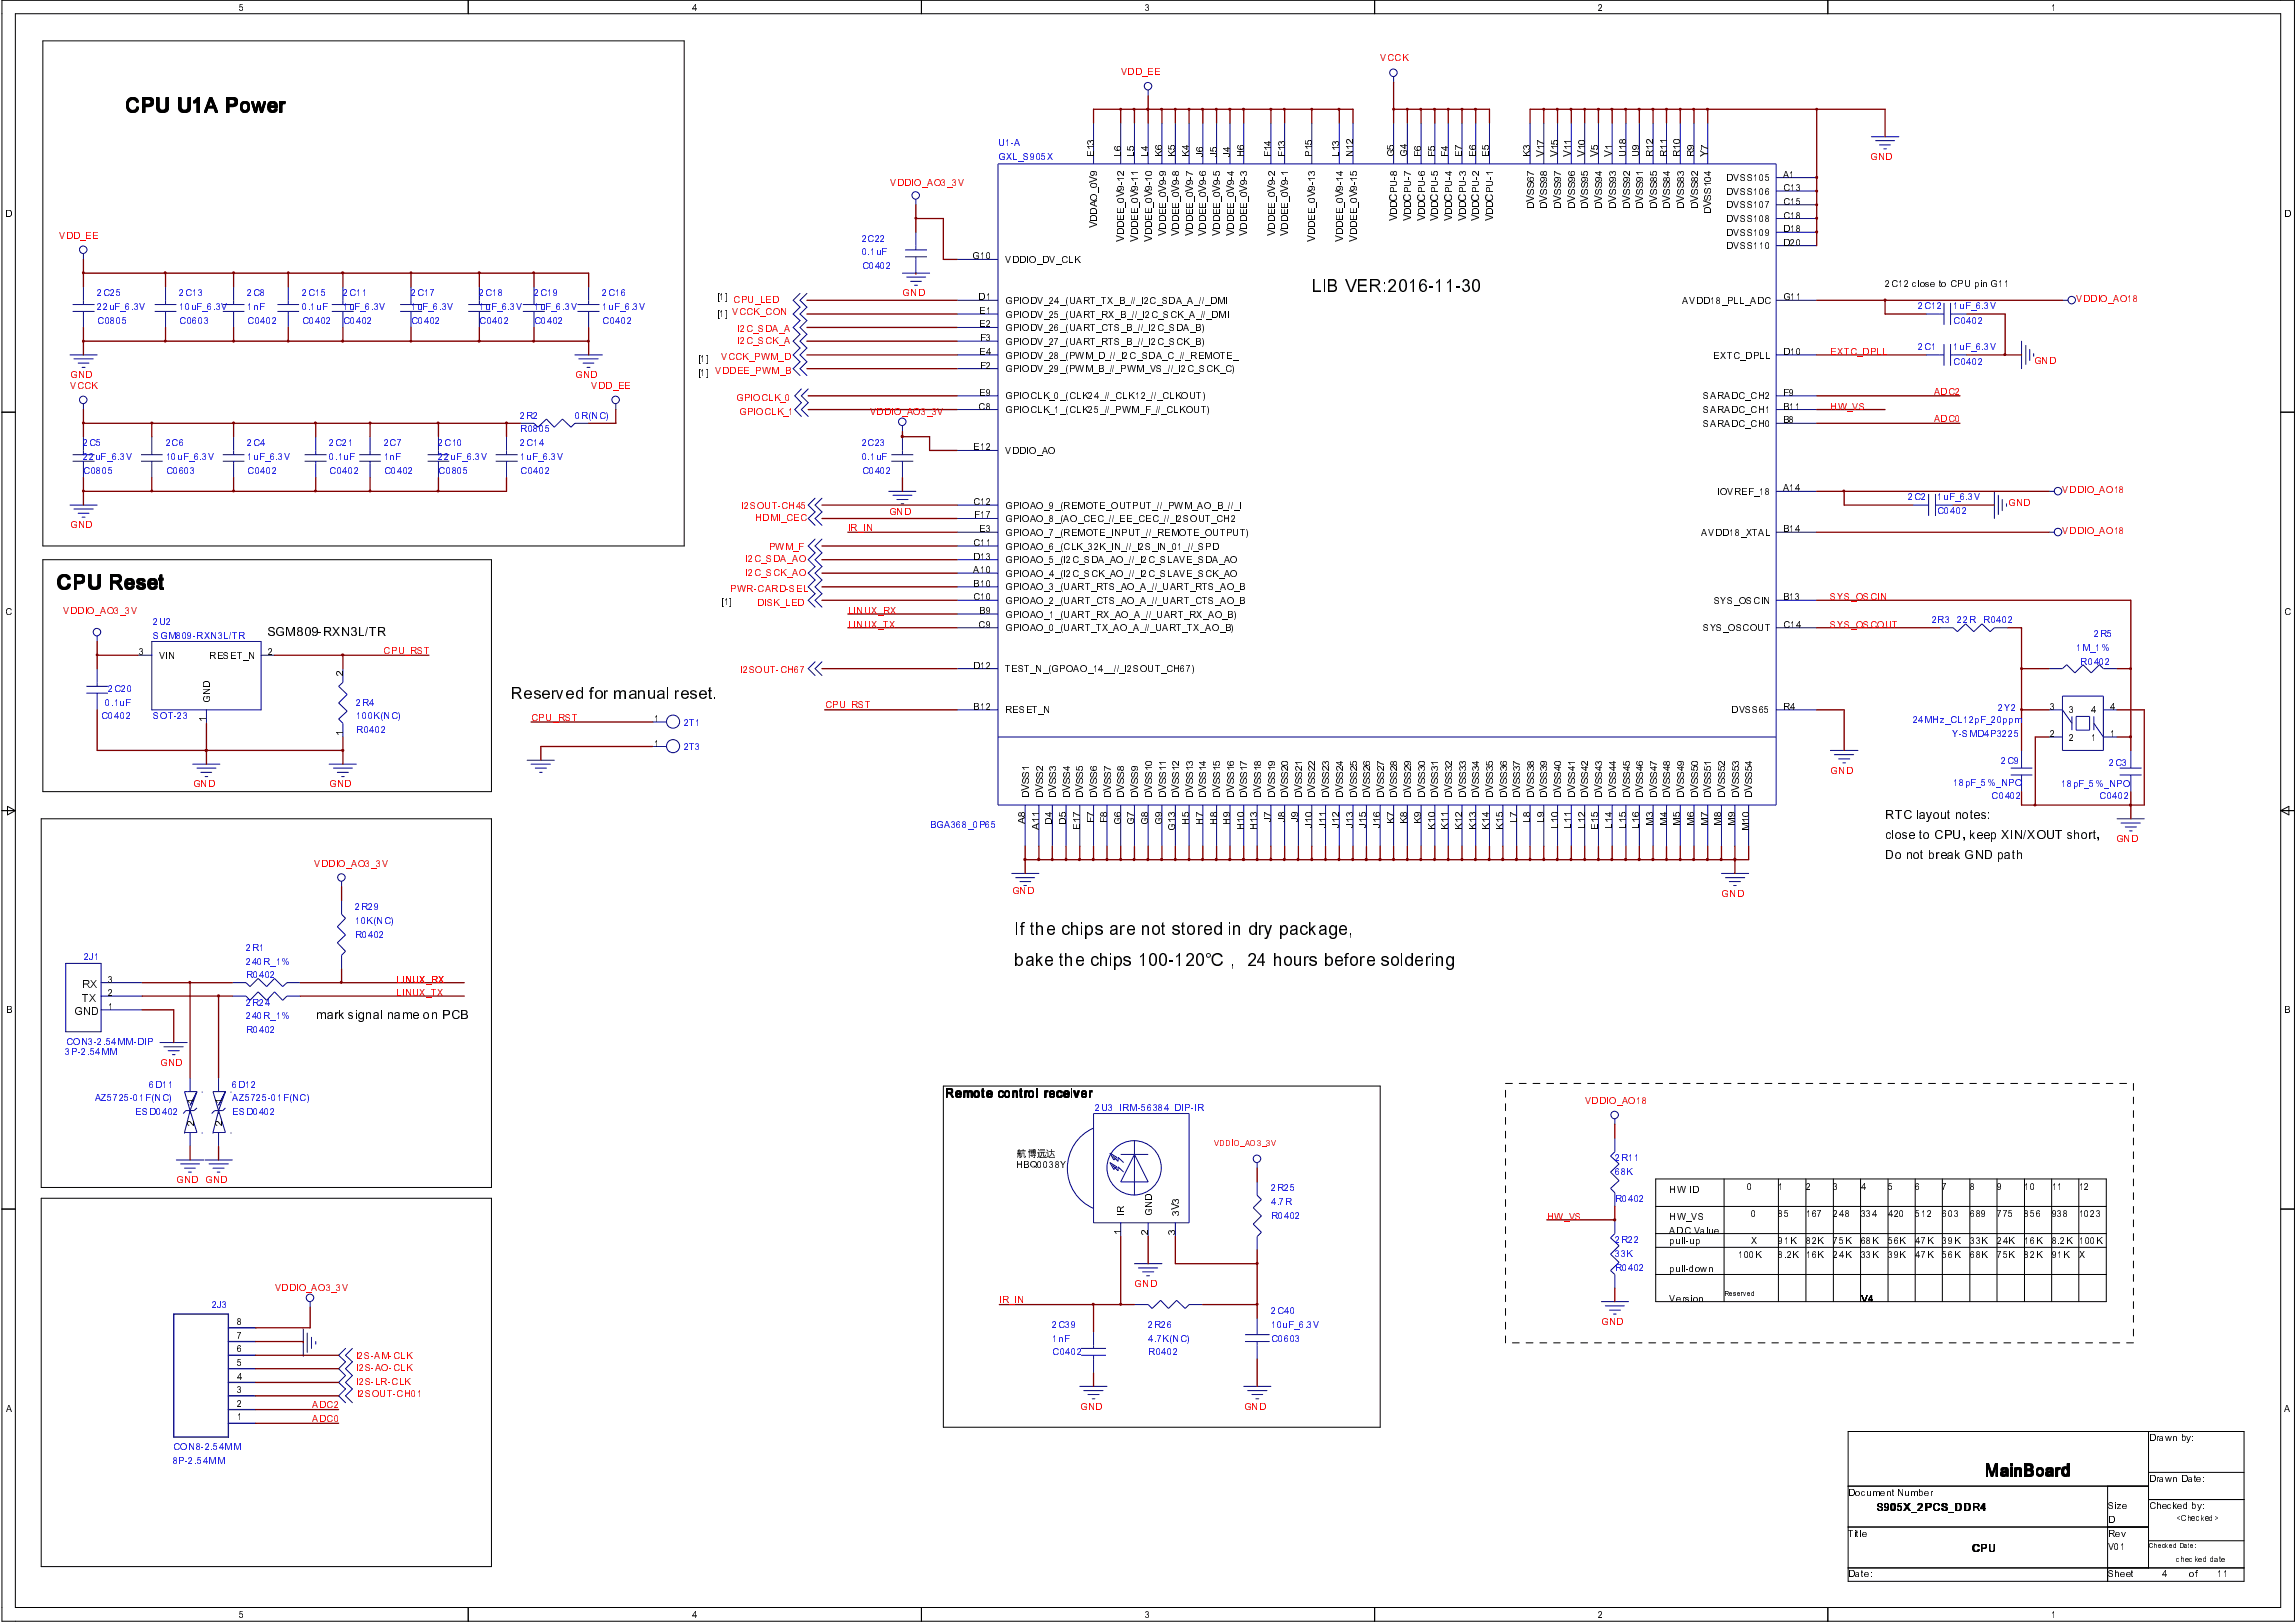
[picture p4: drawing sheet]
<svg xmlns="http://www.w3.org/2000/svg" width="297mm" height="210mm" viewBox="0 0 297 210" stroke-linecap="round" stroke-linejoin="round" font-family="sans-serif">
<defs><g id="words">
<g font-size="2.7">
<text x="16.2" y="14.5">CPU U1A Power</text>
<text x="7.4" y="76.3">CPU Reset</text>
</g>
<g font-size="2.4">
<text x="169.7" y="37.8">LIB VER:2016-11-30</text>
<text x="131.2" y="121">If the chips are not stored in dry package,</text>
<text x="131.2" y="125">bake the chips 100-120℃， 24 hours before soldering</text>
</g>
<g font-size="2.2">
<text x="66.1" y="90.4">Reserved for manual reset.</text>
<text x="256.8" y="191.1">MainBoard</text>
</g>
<g font-size="1.7">
<text x="34.5" y="82.3">SGM809-RXN3L/TR</text>
<text x="243.9" y="106">RTC layout notes:</text>
<text x="243.9" y="108.6">close to CPU, keep XIN/XOUT short,</text>
<text x="243.9" y="111.2">Do not break GND path</text>
<text x="40.8" y="131.9">mark signal name on PCB</text>
<text x="122.3" y="142">Remote control receiver</text>
</g>
<g font-size="1.5">
<text x="9.6" y="131.4">GND</text>
<text x="10.6" y="127.8">RX</text>
<text x="10.6" y="129.6">TX</text>
<text x="242.7" y="195.5">S905X_2PCS_DDR4</text>
<text x="255" y="200.9">CPU</text>
</g>
<g font-size="1.3">
<text x="30.9" y="1.4">5</text>
<text x="89.5" y="1.4">4</text>
<text x="148.2" y="1.4">3</text>
<text x="206.8" y="1.4">2</text>
<text x="265.4" y="1.4">1</text>
<text x="141.5" y="20.3">E</text>
<text x="141.5" y="19.5">1</text>
<text x="141.5" y="18.8">3</text>
<text x="141.9" y="23.7">V</text>
<text x="141.9" y="22.8">9</text>
<text x="145" y="20.3">L</text>
<text x="145" y="19.6">6</text>
<text x="145.5" y="24">-</text>
<text x="145.5" y="23.5">111-</text>
<text x="145.5" y="22.8">2109876543</text>
<text x="146.8" y="20.3">L</text>
<text x="146.8" y="19.6">5</text>
<text x="147.2" y="24">-</text>
<text x="148.5" y="20.3">L</text>
<text x="148.5" y="19.6">4</text>
<text x="149" y="24">-</text>
<text x="150.3" y="20.3">K</text>
<text x="150.3" y="19.5">6</text>
<text x="150.8" y="24">9999999</text>
<text x="152.1" y="20.3">K</text>
<text x="152.1" y="19.5">5</text>
<text x="152.5" y="23.2">-</text>
<text x="153.8" y="20.3">K</text>
<text x="153.8" y="19.5">4</text>
<text x="154.3" y="23.2">-</text>
<text x="155.6" y="20.3">J</text>
<text x="155.6" y="19.7">6</text>
<text x="156.1" y="23.2">-</text>
<text x="157.4" y="20.3">J</text>
<text x="157.4" y="19.7">5</text>
<text x="157.9" y="23.2">-</text>
<text x="159.1" y="20.3">J</text>
<text x="159.1" y="19.7">4</text>
<text x="159.6" y="23.2">-</text>
<text x="160.9" y="20.3">H</text>
<text x="160.9" y="19.4">6</text>
<text x="161.4" y="23.2">-</text>
<text x="164.4" y="20.3">F</text>
<text x="164.4" y="19.6">1</text>
<text x="164.4" y="18.8">4</text>
<text x="164.9" y="24">99</text>
<text x="164.9" y="23.2">-</text>
<text x="164.9" y="22.8">21</text>
<text x="166.2" y="20.3">F</text>
<text x="166.2" y="19.6">1</text>
<text x="166.2" y="18.8">3</text>
<text x="166.7" y="23.2">-</text>
<text x="169.7" y="20.3">P</text>
<text x="169.7" y="19.5">1</text>
<text x="169.7" y="18.8">5</text>
<text x="170.2" y="24">-</text>
<text x="170.2" y="23.5">1</text>
<text x="170.2" y="22.8">3</text>
<text x="173.3" y="20.3">L</text>
<text x="173.3" y="19.6">1</text>
<text x="173.3" y="18.9">3</text>
<text x="173.7" y="24">-</text>
<text x="173.7" y="23.5">11</text>
<text x="173.7" y="22.8">45</text>
<text x="175" y="20.3">N</text>
<text x="175" y="19.4">1</text>
<text x="175" y="18.7">2</text>
<text x="175.5" y="24">-</text>
<text x="180.3" y="20.3">G</text>
<text x="180.3" y="19.3">5</text>
<text x="180.8" y="23.2">-</text>
<text x="180.8" y="22.8">87654321</text>
<text x="182.1" y="20.3">G</text>
<text x="182.1" y="19.3">4</text>
<text x="182.5" y="23.2">-</text>
<text x="183.9" y="20.3">F</text>
<text x="183.9" y="19.6">6</text>
<text x="184.3" y="23.2">-</text>
<text x="185.6" y="20.3">F</text>
<text x="185.6" y="19.6">5</text>
<text x="186.1" y="23.2">-</text>
<text x="187.4" y="20.3">F</text>
<text x="187.4" y="19.6">4</text>
<text x="187.8" y="23.2">-</text>
<text x="189.1" y="20.3">E</text>
<text x="189.1" y="19.5">7</text>
<text x="189.6" y="23.2">-</text>
<text x="190.9" y="20.3">E</text>
<text x="190.9" y="19.5">6</text>
<text x="191.4" y="23.2">-</text>
<text x="192.7" y="20.3">E</text>
<text x="192.7" y="19.5">5</text>
<text x="193.2" y="23.2">-</text>
<text x="197.9" y="20.3">K</text>
<text x="197.9" y="19.5">3</text>
<text x="198.4" y="23.5">69999999988880DVSS105</text>
<text x="198.4" y="22.8">78765432154324</text>
<text x="199.7" y="20.3">V</text>
<text x="199.7" y="19.5">1</text>
<text x="199.7" y="18.8">7</text>
<text x="201.5" y="20.3">V</text>
<text x="201.5" y="19.5">1</text>
<text x="201.5" y="18.8">5</text>
<text x="203.3" y="20.3">V</text>
<text x="203.3" y="19.5">1</text>
<text x="203.3" y="18.8">1</text>
<text x="205" y="20.3">V</text>
<text x="205" y="19.5">1</text>
<text x="205" y="18.8">0</text>
<text x="206.8" y="20.3">V</text>
<text x="206.8" y="19.5">5</text>
<text x="208.6" y="20.3">V</text>
<text x="208.6" y="19.5">1</text>
<text x="210.4" y="20.3">U</text>
<text x="210.4" y="19.4">1</text>
<text x="210.4" y="18.7">8</text>
<text x="212.1" y="20.3">U</text>
<text x="212.1" y="19.4">9</text>
<text x="213.9" y="20.3">R</text>
<text x="213.9" y="19.4">1</text>
<text x="213.9" y="18.7">2</text>
<text x="215.6" y="20.3">R</text>
<text x="215.6" y="19.4">1</text>
<text x="215.6" y="18.7">1</text>
<text x="217.4" y="20.3">R</text>
<text x="217.4" y="19.4">1</text>
<text x="217.4" y="18.7">0</text>
<text x="219.2" y="20.3">R</text>
<text x="219.2" y="19.4">9</text>
<text x="220.9" y="20.3">Y</text>
<text x="220.9" y="19.5">7</text>
<text x="230.6" y="23">A1</text>
<text x=".7" y="28">D</text>
<text x="141.9" y="29.5">V</text>
<text x="141.9" y="28.7">D</text>
<text x="141.9" y="27.8">D</text>
<text x="141.9" y="26.8">A</text>
<text x="141.9" y="26">O</text>
<text x="141.9" y="25">_</text>
<text x="141.9" y="24.4">0</text>
<text x="145.5" y="29.5">DDDDDDDDDD</text>
<text x="145.5" y="28.6">EEEDDDDDDD</text>
<text x="145.5" y="27.7">EEEEEEEEEE</text>
<text x="145.5" y="26.9">_</text>
<text x="145.5" y="26.2">000_</text>
<text x="145.5" y="25.5">VVV0000000</text>
<text x="145.5" y="24.7">999VVVVVVV</text>
<text x="147.2" y="26.9">_</text>
<text x="149" y="26.9">_</text>
<text x="150.8" y="27">EEEEEEE</text>
<text x="152.5" y="26.2">_</text>
<text x="154.3" y="26.2">_</text>
<text x="156.1" y="26.2">_</text>
<text x="157.9" y="26.2">_</text>
<text x="159.6" y="26.2">_</text>
<text x="161.4" y="26.2">_</text>
<text x="164.9" y="29.7">DD</text>
<text x="164.9" y="28.8">DD</text>
<text x="164.9" y="27.9">EE</text>
<text x="164.9" y="27">EE</text>
<text x="164.9" y="26.2">_</text>
<text x="164.9" y="25.5">00</text>
<text x="164.9" y="24.8">VV</text>
<text x="166.7" y="26.2">_</text>
<text x="170.2" y="29.5">D</text>
<text x="170.2" y="28.6">E</text>
<text x="170.2" y="27.7">E</text>
<text x="170.2" y="26.9">_</text>
<text x="170.2" y="26.2">0</text>
<text x="170.2" y="25.5">V</text>
<text x="170.2" y="24.7">9</text>
<text x="173.7" y="29.5">DD</text>
<text x="173.7" y="28.6">EE</text>
<text x="173.7" y="27.7">EE</text>
<text x="173.7" y="26.9">_</text>
<text x="173.7" y="26.2">00</text>
<text x="173.7" y="25.5">VV</text>
<text x="173.7" y="24.7">99</text>
<text x="175.5" y="26.9">_</text>
<text x="180.8" y="28.7">VVVVVVVV</text>
<text x="180.8" y="27.8">DDDDDDDD</text>
<text x="180.8" y="26.9">DDDDDDDD</text>
<text x="180.8" y="26">CCCCCCCC</text>
<text x="180.8" y="25">PPPPPPPP</text>
<text x="180.8" y="24.2">UUUUUUUU</text>
<text x="198.4" y="27">DDDDDDDDDDDDDVDVSS107</text>
<text x="198.4" y="26.1">VVVVVVVVVVVVVS</text>
<text x="198.4" y="25.2">SSSSSSSSSSSSSSDVSS106</text>
<text x="198.4" y="24.4">SSSSSSSSSSSSS1</text>
<text x="221.4" y="27.7">D</text>
<text x="223.3" y="28.7">DVSS108</text>
<text x="230.6" y="24.7">C13</text>
<text x="230.6" y="26.5">C15</text>
<text x="230.6" y="28.3">C18</text>
<text x="295.5" y="28">D</text>
<text x="125.8" y="33.6">G10</text>
<text x="130" y="34">VDDIO_DV_CLK</text>
<text x="145.5" y="31.3">VVV</text>
<text x="145.5" y="30.4">DDDVVVVVVV</text>
<text x="164.9" y="30.6">VV</text>
<text x="170.2" y="31.3">V</text>
<text x="170.2" y="30.4">D</text>
<text x="173.7" y="31.3">VV</text>
<text x="173.7" y="30.4">DD</text>
<text x="223.3" y="32.3">DVSS110</text>
<text x="223.3" y="30.5">DVSS109</text>
<text x="230.6" y="31.8">D20</text>
<text x="230.6" y="30.1">D18</text>
<text x="92.7" y="38.9">[1]</text>
<text x="92.7" y="41">[1] VCCK_CON</text>
<text x="126.6" y="38.9">D1</text>
<text x="126.7" y="40.6">E1</text>
<text x="130" y="39.3">GPIODV_24_(UART_TX_B_//_I2C_SDA_A_//_DMI</text>
<text x="130" y="41.1">GPIODV_25_(UART_RX_B_//_I2C_SCK_A_//_DMI</text>
<text x="217.6" y="39.3">AVDD18_PLL_ADC</text>
<text x="230.6" y="38.9">G11</text>
<text x="243.9" y="37.1">2C12 close to CPU pin G11</text>
<text x="90.3" y="46.8">[1]</text>
<text x="126.7" y="42.4">E2</text>
<text x="126.7" y="45.9">E4</text>
<text x="126.7" y="44.2">F3</text>
<text x="126.7" y="47.7">F2</text>
<text x="130" y="42.8">GPIODV_26_(UART_CTS_B_//_I2C_SDA_B)</text>
<text x="130" y="44.6">GPIODV_27_(UART_RTS_B_//_I2C_SCK_B)</text>
<text x="130" y="46.4">GPIODV_28_(PWM_D_//_I2C_SDA_C_//_REMOTE_</text>
<text x="221.7" y="46.4">EXTC_DPLL</text>
<text x="230.6" y="45.9">D10</text>
<text x="90.3" y="48.6">[1] VDDEE_PWM_B</text>
<text x="126.6" y="53">C8</text>
<text x="126.7" y="51.2">E9</text>
<text x="130" y="51.7">GPIOCLK_0_(CLK24_//_CLK12_//_CLKOUT)</text>
<text x="130" y="53.5">GPIOCLK_1_(CLK25_//_PWM_F_//_CLKOUT)</text>
<text x="130" y="48.2">GPIODV_29_(PWM_B_//_PWM_VS_//_I2C_SCK_C)</text>
<text x="220.3" y="53.5">SARADC_CH1</text>
<text x="220.3" y="51.7">SARADC_CH2</text>
<text x="230.6" y="53">B11</text>
<text x="230.6" y="51.2">F9</text>
<text x="125.9" y="58.3">E12</text>
<text x="130" y="58.8">VDDIO_AO</text>
<text x="220.3" y="55.2">SARADC_CH0</text>
<text x="230.6" y="54.8">B8</text>
<text x="125.9" y="65.4">C12</text>
<text x="130" y="65.8">GPIOAO_9_(REMOTE_OUTPUT_//_PWM_AO_B_//_I</text>
<text x="222.1" y="64.1">IOVREF_18</text>
<text x="230.6" y="63.6">A14</text>
<text x="125.9" y="70.7">C11</text>
<text x="126" y="67.1">F17</text>
<text x="126.7" y="68.9">E3</text>
<text x="130" y="71.1">GPIOAO_6_(CLK_32K_IN_//_I2S_IN_01_//_SPD</text>
<text x="130" y="69.3">GPIOAO_7_(REMOTE_INPUT_//_REMOTE_OUTPUT)</text>
<text x="130" y="67.6">GPIOAO_8_(AO_CEC_//_EE_CEC_//_I2SOUT_CH2</text>
<text x="220.1" y="69.3">AVDD18_XTAL</text>
<text x="230.6" y="68.9">B14</text>
<text x="125.9" y="77.7">C10</text>
<text x="125.9" y="72.4">D13</text>
<text x="125.9" y="75.9">B10</text>
<text x="125.9" y="74.2">A10</text>
<text x="130" y="76.4">GPIOAO_3_(UART_RTS_AO_A_//_UART_RTS_AO_B</text>
<text x="130" y="74.6">GPIOAO_4_(I2C_SCK_AO_//_I2C_SLAVE_SCK_AO</text>
<text x="130" y="72.9">GPIOAO_5_(I2C_SDA_AO_//_I2C_SLAVE_SDA_AO</text>
<text x="230.6" y="77.7">B13</text>
<text x=".7" y="79.6">C</text>
<text x="93.3" y="78.2">[1]</text>
<text x="126.6" y="81.2">C9</text>
<text x="126.7" y="79.5">B9</text>
<text x="130" y="81.7">GPIOAO_0_(UART_TX_AO_A_//_UART_TX_AO_B)</text>
<text x="130" y="79.9">GPIOAO_1_(UART_RX_AO_A_//_UART_RX_AO_B)</text>
<text x="130" y="78.1">GPIOAO_2_(UART_CTS_AO_A_//_UART_CTS_AO_B</text>
<text x="220.3" y="81.7">SYS_OSCOUT</text>
<text x="221.7" y="78.1">SYS_OSCIN</text>
<text x="230.6" y="81.2">C14</text>
<text x="295.5" y="79.6">C</text>
<text x="18" y="84.8">3</text>
<text x="20.5" y="85.3">VIN</text>
<text x="27.1" y="85.3">RESET_N</text>
<text x="27.2" y="89.1">D</text>
<text x="34.6" y="84.8">2</text>
<text x="44.4" y="87.4">2</text>
<text x="125.9" y="86.5">D12</text>
<text x="130" y="87">TEST_N_(GPOAO_14__//_I2SOUT_CH67)</text>
<text x="26.7" y="93.4">1</text>
<text x="27.2" y="91">G</text>
<text x="27.2" y="90">N</text>
<text x="44.4" y="95.2">1</text>
<text x="84.6" y="93.4">1</text>
<text x="125.9" y="91.9">B12</text>
<text x="130" y="92.3">RESET_N</text>
<text x="224" y="92.3">DVSS65</text>
<text x="230.6" y="91.9">R4</text>
<text x="265.3" y="95.4">2</text>
<text x="265.3" y="91.9">3</text>
<text x="267.7" y="95.8">2</text>
<text x="267.7" y="92.3">3</text>
<text x="270.5" y="95.8">1</text>
<text x="270.5" y="92.3">4</text>
<text x="273" y="95.4">1</text>
<text x="273" y="91.9">4</text>
<text x="84.6" y="96.6">1</text>
<text x="133.1" y="101.5">SSSSSSSSSSSSSSSSSSSSSSSSSSSSSSSSSSSSSSSSSSSSSSSSSSSSSS</text>
<text x="133.1" y="100.7">SSSSSSSSSSSSSSSSSSSSSSSSSSSSSSSSSSSSSSSSSSSSSSSSSSSSSS</text>
<text x="133.1" y="99.8">123456789111111111122222222223333333333444444444455555</text>
<text x="149" y="99.1">012345678901234567890123456789012345678901234</text>
<text x="132.6" y="106.6">A</text>
<text x="132.6" y="105.8">8</text>
<text x="133.1" y="103.3">DDDDDDDDDDDDDD</text>
<text x="133.1" y="102.4">VVVVVVVVVVVVVVVVVVVVVVVVVVVVVVVVVVVVVVVVVVVVVVVVVVVVVV</text>
<text x="134.4" y="107.4">A</text>
<text x="134.4" y="106.5">1</text>
<text x="134.4" y="105.8">1</text>
<text x="136.1" y="106.7">D</text>
<text x="136.1" y="105.8">4</text>
<text x="137.9" y="106.7">D</text>
<text x="137.9" y="105.8">5</text>
<text x="139.7" y="107.4">E</text>
<text x="139.7" y="106.5">1</text>
<text x="139.7" y="105.8">7</text>
<text x="141.5" y="106.6">F</text>
<text x="141.5" y="105.8">7</text>
<text x="143.2" y="106.6">F</text>
<text x="143.2" y="105.8">8</text>
<text x="145" y="106.8">G</text>
<text x="145" y="105.8">6</text>
<text x="146.8" y="106.8">G</text>
<text x="146.8" y="105.8">7</text>
<text x="148.5" y="106.8">G</text>
<text x="148.5" y="105.8">8</text>
<text x="150.3" y="106.8">G</text>
<text x="150.3" y="105.8">9</text>
<text x="152.1" y="107.5">G</text>
<text x="152.1" y="106.5">1</text>
<text x="152.1" y="105.8">3</text>
<text x="153.8" y="106.7">H</text>
<text x="153.8" y="105.8">5</text>
<text x="155.6" y="106.7">H</text>
<text x="155.6" y="105.8">7</text>
<text x="157.4" y="106.7">H</text>
<text x="157.4" y="105.8">8</text>
<text x="157.9" y="103.3">DDDDDDDDDDDD</text>
<text x="159.1" y="106.7">H</text>
<text x="159.1" y="105.8">9</text>
<text x="160.9" y="107.4">H</text>
<text x="160.9" y="106.5">1</text>
<text x="160.9" y="105.8">0</text>
<text x="162.6" y="107.4">H</text>
<text x="162.6" y="106.5">1</text>
<text x="162.6" y="105.8">3</text>
<text x="164.4" y="106.4">J</text>
<text x="164.4" y="105.8">7</text>
<text x="166.2" y="106.4">J</text>
<text x="166.2" y="105.8">8</text>
<text x="168" y="106.4">J</text>
<text x="168" y="105.8">9</text>
<text x="169.7" y="107.1">J</text>
<text x="169.7" y="106.5">1</text>
<text x="169.7" y="105.8">0</text>
<text x="171.5" y="107.1">J</text>
<text x="171.5" y="106.5">1</text>
<text x="171.5" y="105.8">1</text>
<text x="173.3" y="107.1">J</text>
<text x="173.3" y="106.5">1</text>
<text x="173.3" y="105.8">2</text>
<text x="175" y="107.1">J</text>
<text x="175" y="106.5">1</text>
<text x="175" y="105.8">3</text>
<text x="176.8" y="107.1">J</text>
<text x="176.8" y="106.5">1</text>
<text x="176.8" y="105.8">5</text>
<text x="178.6" y="107.1">J</text>
<text x="178.6" y="106.5">1</text>
<text x="178.6" y="105.8">6</text>
<text x="179" y="103.3">DDDDDDDDDDDD</text>
<text x="180.3" y="106.6">K</text>
<text x="180.3" y="105.8">7</text>
<text x="182.1" y="106.6">K</text>
<text x="182.1" y="105.8">8</text>
<text x="183.9" y="106.6">K</text>
<text x="183.9" y="105.8">9</text>
<text x="185.6" y="107.4">K</text>
<text x="185.6" y="106.5">1</text>
<text x="185.6" y="105.8">0</text>
<text x="187.4" y="107.4">K</text>
<text x="187.4" y="106.5">1</text>
<text x="187.4" y="105.8">1</text>
<text x="189.1" y="107.4">K</text>
<text x="189.1" y="106.5">1</text>
<text x="189.1" y="105.8">2</text>
<text x="190.9" y="107.4">K</text>
<text x="190.9" y="106.5">1</text>
<text x="190.9" y="105.8">3</text>
<text x="192.7" y="107.4">K</text>
<text x="192.7" y="106.5">1</text>
<text x="192.7" y="105.8">4</text>
<text x="194.4" y="107.4">K</text>
<text x="194.4" y="106.5">1</text>
<text x="194.4" y="105.8">5</text>
<text x="196.2" y="106.5">L</text>
<text x="196.2" y="105.8">7</text>
<text x="197.9" y="106.5">L</text>
<text x="197.9" y="105.8">8</text>
<text x="199.7" y="106.5">L</text>
<text x="199.7" y="105.8">9</text>
<text x="200.2" y="103.3">DDDDDDDDDDDD</text>
<text x="201.5" y="107.2">L</text>
<text x="201.5" y="106.5">1</text>
<text x="201.5" y="105.8">0</text>
<text x="203.3" y="107.2">L</text>
<text x="203.3" y="106.5">1</text>
<text x="203.3" y="105.8">1</text>
<text x="205" y="107.2">L</text>
<text x="205" y="106.5">1</text>
<text x="205" y="105.8">2</text>
<text x="206.8" y="107.4">E</text>
<text x="206.8" y="106.5">1</text>
<text x="206.8" y="105.8">5</text>
<text x="208.6" y="107.2">L</text>
<text x="208.6" y="106.5">1</text>
<text x="208.6" y="105.8">4</text>
<text x="210.4" y="107.2">L</text>
<text x="210.4" y="106.5">1</text>
<text x="210.4" y="105.8">5</text>
<text x="212.1" y="107.2">L</text>
<text x="212.1" y="106.5">1</text>
<text x="212.1" y="105.8">6</text>
<text x="213.9" y="106.8">M</text>
<text x="213.9" y="105.8">3</text>
<text x="215.6" y="106.8">M</text>
<text x="215.6" y="105.8">4</text>
<text x="217.4" y="106.8">M</text>
<text x="217.4" y="105.8">5</text>
<text x="219.2" y="106.8">M</text>
<text x="219.2" y="105.8">6</text>
<text x="220.9" y="106.8">M</text>
<text x="220.9" y="105.8">7</text>
<text x="221.4" y="103.3">DDDD</text>
<text x="222.7" y="106.8">M</text>
<text x="222.7" y="105.8">8</text>
<text x="224.4" y="106.8">M</text>
<text x="224.4" y="105.8">9</text>
<text x="226.2" y="107.6">M</text>
<text x="226.2" y="106.5">1</text>
<text x="226.2" y="105.8">0</text>
<text x=".7" y="131.1">B</text>
<text x="14" y="130.7">1</text>
<text x="14" y="128.9">2</text>
<text x="14" y="127.2">3</text>
<text x="295.5" y="131.1">B</text>
<text x="25.1" y="142.9">1</text>
<text x="28.7" y="142.9">1</text>
<text x="25.1" y="145.7">2</text>
<text x="28.7" y="145.7">2</text>
<text x="131.6" y="149.8">航博远达</text>
<text x="131.4" y="151.2">HBQ0038Y</text>
<text x="149" y="155.4">D</text>
<text x="152.5" y="155.8">3</text>
<text x="216" y="154.3">HW ID</text>
<text x="226.1" y="154">0</text>
<text x="230.1" y="154">1</text>
<text x="233.6" y="154">2</text>
<text x="237.2" y="154">3</text>
<text x="240.7" y="154">4</text>
<text x="244.3" y="154">5</text>
<text x="247.8" y="154">6</text>
<text x="251.3" y="154">7</text>
<text x="254.8" y="154">8</text>
<text x="258.4" y="154">9</text>
<text x="261.9" y="154">10</text>
<text x="265.4" y="154">11</text>
<text x="268.9" y="154">12</text>
<text x="145" y="159.9">1</text>
<text x="145.5" y="157.4">I</text>
<text x="145.5" y="157">R</text>
<text x="148.5" y="159.9">2</text>
<text x="149" y="157.4">G</text>
<text x="149" y="156.4">N</text>
<text x="152.1" y="159.9">3</text>
<text x="152.5" y="157.4">3</text>
<text x="152.5" y="156.6">V</text>
<text x="216" y="157.9">HW_VS</text>
<text x="216" y="161">pull-up</text>
<text x="216" y="159.6">ADC Value</text>
<text x="226.6" y="161">X</text>
<text x="226.6" y="157.5">0</text>
<text x="230.1" y="157.5">85</text>
<text x="230.1" y="161">91K</text>
<text x="233.6" y="157.5">167</text>
<text x="233.6" y="161">82K</text>
<text x="237.2" y="161">75K</text>
<text x="237.2" y="157.5">248</text>
<text x="240.7" y="157.5">334</text>
<text x="240.7" y="161">68K</text>
<text x="244.3" y="157.5">420</text>
<text x="244.3" y="161">56K</text>
<text x="247.8" y="157.5">512</text>
<text x="247.8" y="161">47K</text>
<text x="251.3" y="157.5">603</text>
<text x="251.3" y="161">39K</text>
<text x="254.8" y="161">33K</text>
<text x="254.8" y="157.5">689</text>
<text x="258.4" y="157.5">775</text>
<text x="258.4" y="161">24K</text>
<text x="261.9" y="161">16K</text>
<text x="261.9" y="157.5">856</text>
<text x="265.4" y="161">8.2K</text>
<text x="265.4" y="157.5">938</text>
<text x="268.9" y="157.5">1023</text>
<text x="268.9" y="161">100K</text>
<text x="216" y="164.6">pull-down</text>
<text x="224.8" y="162.8">100K</text>
<text x="230.1" y="162.8">8.2K</text>
<text x="233.6" y="162.8">16K</text>
<text x="237.2" y="162.8">24K</text>
<text x="240.7" y="162.8">33K</text>
<text x="244.3" y="162.8">39K</text>
<text x="247.8" y="162.8">47K</text>
<text x="251.3" y="162.8">56K</text>
<text x="254.8" y="162.8">68K</text>
<text x="258.4" y="162.8">75K</text>
<text x="261.9" y="162.8">82K</text>
<text x="265.4" y="162.8">91K</text>
<text x="268.9" y="162.8">X</text>
<text x="30.6" y="173.2">7</text>
<text x="30.6" y="171.5">8</text>
<text x="216" y="168.4">Version</text>
<text x="240.7" y="168.5">V4</text>
<text x="30.6" y="178.6">4</text>
<text x="30.6" y="176.8">5</text>
<text x="30.6" y="175">6</text>
<text x=".7" y="182.7">A</text>
<text x="30.6" y="183.8">1</text>
<text x="30.6" y="182.1">2</text>
<text x="30.6" y="180.3">3</text>
<text x="295.5" y="182.7">A</text>
<text x="278" y="191.8">Drawn Date:</text>
<text x="278" y="186.5">Drawn by:</text>
<text x="239.1" y="193.5">Document Number</text>
<text x="272.7" y="197.1">D</text>
<text x="272.7" y="195.3">Size</text>
<text x="278" y="195.3">Checked by:</text>
<text x="239.1" y="198.8">Title</text>
<text x="272.7" y="200.6">V01</text>
<text x="272.7" y="198.8">Rev</text>
<text x="30.9" y="209.4">5</text>
<text x="89.5" y="209.4">4</text>
<text x="148.2" y="209.4">3</text>
<text x="206.8" y="209.4">2</text>
<text x="239.1" y="204.1">Date:</text>
<text x="265.4" y="209.4">1</text>
<text x="272.7" y="204.1">Sheet</text>
<text x="279.7" y="204.1">4</text>
<text x="283.2" y="204.1">of</text>
<text x="286.8" y="204.1">11</text>
</g>
<g font-size="1.3" fill="#f00">
<text x="145" y="9.7">VDD_EE</text>
<text x="178.6" y="8">VCCK</text>
<text x="241.9" y="20.7">GND</text>
<text x="115.1" y="24">VDDIO_AO3_3V</text>
<text x="7.6" y="30.9">VDD_EE</text>
<text x="94.9" y="39.2">CPU_LED</text>
<text x="116.8" y="38.3">GND</text>
<text x="268.6" y="39">VDDIO_AO18</text>
<text x="93.3" y="46.7">VCCK_PWM_D</text>
<text x="95.4" y="42.9">I2C_SDA_A</text>
<text x="95.4" y="44.5">I2C_SCK_A</text>
<text x="236.8" y="45.9">EXTC_DPLL</text>
<text x="263.1" y="47.2">GND</text>
<text x="9.1" y="48.9">GND</text>
<text x="9.1" y="50.3">VCCK</text>
<text x="74.4" y="48.9">GND</text>
<text x="76.5" y="50.3">VDD_EE</text>
<text x="95.2" y="51.9">GPIOCLK_0</text>
<text x="95.6" y="53.7">GPIOCLK_1</text>
<text x="112.5" y="53.7">VDDIO_AO3_3V</text>
<text x="236.8" y="53">HW_VS</text>
<text x="250.1" y="51.1">ADC2</text>
<text x="250.1" y="54.6">ADC0</text>
<text x="95.9" y="65.9">I2SOUT-CH45</text>
<text x="259.8" y="65.5">GND</text>
<text x="266.8" y="63.8">VDDIO_AO18</text>
<text x="9.1" y="68.4">GND</text>
<text x="97.7" y="67.5">HDMI_CEC</text>
<text x="99.4" y="71.2">PWM_F</text>
<text x="109.7" y="68.7">IR_IN</text>
<text x="115" y="66.6">GND</text>
<text x="266.8" y="69">VDDIO_AO18</text>
<text x="94.5" y="76.7">PWR-CARD-SEL</text>
<text x="96.4" y="72.8">I2C_SDA_AO</text>
<text x="96.4" y="74.5">I2C_SCK_AO</text>
<text x="236.8" y="77.7">SYS_OSCIN</text>
<text x="8.2" y="79.5">VDDIO_AO3_3V</text>
<text x="97.9" y="78.4">DISK_LED</text>
<text x="109.7" y="81.2">LINUX_TX</text>
<text x="109.7" y="79.5">LINUX_RX</text>
<text x="236.8" y="81.2">SYS_OSCOUT</text>
<text x="49.6" y="84.6">CPU_RST</text>
<text x="95.8" y="87.1">I2SOUT-CH67</text>
<text x="68.7" y="93.3">CPU_RST</text>
<text x="106.7" y="91.7">CPU_RST</text>
<text x="24.9" y="101.9">GND</text>
<text x="42.6" y="101.9">GND</text>
<text x="236.8" y="100.1">GND</text>
<text x="40.6" y="112.1">VDDIO_AO3_3V</text>
<text x="273.7" y="109">GND</text>
<text x="130.9" y="115.7">GND</text>
<text x="222.7" y="116">GND</text>
<text x="51.3" y="128.9">LINUX_TX</text>
<text x="51.3" y="127.2">LINUX_RX</text>
<text x="20.7" y="137.9">GND</text>
<text x="205" y="142.8">VDDIO_AO18</text>
<text x="22.8" y="153.1">GND GND</text>
<text x="200.1" y="157.9">HW_VS</text>
<text x="35.5" y="167">VDDIO_AO3_3V</text>
<text x="146.8" y="166.5">GND</text>
<text x="129.3" y="168.7">IR_IN</text>
<text x="207.2" y="171.5">GND</text>
<text x="46" y="175.9">I2S-AM-CLK</text>
<text x="46.1" y="177.5">I2S-AO-CLK</text>
<text x="46.1" y="179.2">I2S-LR-CLK</text>
<text x="40.4" y="182.2">ADC2</text>
<text x="40.4" y="184">ADC0</text>
<text x="46.1" y="180.8">I2SOUT-CH01</text>
<text x="139.7" y="182.4">GND</text>
<text x="160.9" y="182.4">GND</text>
</g>
<g font-size="1.3" fill="#00f">
<text x="129.1" y="18.9">U1-A</text>
<text x="129.1" y="20.7">GXL_S905X</text>
<text x="111.5" y="31.3">2C22</text>
<text x="111.5" y="34.8">C0402</text>
<text x="111.5" y="33.1">0.1uF</text>
<text x="12.6" y="38.3">2C25</text>
<text x="12.6" y="41.9">C0805</text>
<text x="12.6" y="40.1">22uF_6.3V</text>
<text x="23.2" y="38.3">2C13</text>
<text x="23.2" y="41.9">C0603</text>
<text x="23.2" y="40.1">10uF_6.3V</text>
<text x="32" y="38.3">2C8</text>
<text x="32" y="41.9">C0402</text>
<text x="32" y="40.1">1nF</text>
<text x="39.1" y="38.3">2C15</text>
<text x="39.1" y="41.9">C0402</text>
<text x="39.1" y="40.1">0.1uF</text>
<text x="44.4" y="38.3">2C11</text>
<text x="44.4" y="41.9">C0402</text>
<text x="44.4" y="40.1">1uF_6.3V</text>
<text x="53.2" y="38.3">2C17</text>
<text x="53.2" y="41.9">C0402</text>
<text x="53.2" y="40.1">1uF_6.3V</text>
<text x="62" y="38.3">2C18</text>
<text x="62" y="41.9">C0402</text>
<text x="62" y="40.1">1uF_6.3V</text>
<text x="69.1" y="38.3">2C19</text>
<text x="69.1" y="41.9">C0402</text>
<text x="69.1" y="40.1">1uF_6.3V</text>
<text x="77.9" y="38.3">2C16</text>
<text x="77.9" y="41.9">C0402</text>
<text x="77.9" y="40.1">1uF_6.3V</text>
<text x="248.1" y="40">2C12</text>
<text x="252.7" y="41.9">C0402</text>
<text x="252.7" y="40">1uF_6.3V</text>
<text x="248.1" y="45.3">2C1</text>
<text x="252.7" y="47.2">C0402</text>
<text x="252.7" y="45.3">1uF_6.3V</text>
<text x="10.8" y="57.7">2C5</text>
<text x="10.8" y="59.5">22uF_6.3V</text>
<text x="21.4" y="57.7">2C6</text>
<text x="21.4" y="59.5">10uF_6.3V</text>
<text x="32" y="57.7">2C4</text>
<text x="32" y="59.5">1uF_6.3V</text>
<text x="42.6" y="57.7">2C21</text>
<text x="42.6" y="59.5">0.1uF</text>
<text x="49.7" y="57.7">2C7</text>
<text x="49.7" y="59.5">1nF</text>
<text x="56.7" y="57.7">2C10</text>
<text x="56.7" y="59.5">22uF_6.3V</text>
<text x="67.3" y="57.7">2C14</text>
<text x="67.3" y="59.5">1uF_6.3V</text>
<text x="67.3" y="54.2">2R2</text>
<text x="67.3" y="56">R0805</text>
<text x="74.4" y="54.2">0R(NC)</text>
<text x="111.5" y="57.7">2C23</text>
<text x="111.5" y="59.5">0.1uF</text>
<text x="10.8" y="61.3">C0805</text>
<text x="21.4" y="61.3">C0603</text>
<text x="32" y="61.3">C0402</text>
<text x="42.6" y="61.3">C0402</text>
<text x="49.7" y="61.3">C0402</text>
<text x="56.7" y="61.3">C0805</text>
<text x="67.3" y="61.3">C0402</text>
<text x="111.5" y="61.3">C0402</text>
<text x="246.9" y="64.7">2C2</text>
<text x="250.6" y="64.7">1uF_6.3V</text>
<text x="250.6" y="66.5">C0402</text>
<text x="19.8" y="80.9">2U2</text>
<text x="19.8" y="82.6">SGM809-RXN3L/TR</text>
<text x="249.9" y="80.6">2R3</text>
<text x="253.2" y="80.6">22R</text>
<text x="256.6" y="80.6">R0402</text>
<text x="270.9" y="82.5">2R5</text>
<text x="14" y="89.5">2C20</text>
<text x="268.6" y="84.2">1M_1%</text>
<text x="269.2" y="86">R0402</text>
<text x="13.1" y="93">C0402</text>
<text x="13.6" y="91.3">0.1uF</text>
<text x="19.8" y="93.1">SOT-23</text>
<text x="46.1" y="91.3">2R4</text>
<text x="46.1" y="94.8">R0402</text>
<text x="46.1" y="93">100K(NC)</text>
<text x="88.4" y="93.9">2T1</text>
<text x="247.4" y="93.6">24MHz_CL12pF_20ppm</text>
<text x="252.5" y="95.4">Y-SMD4P3225</text>
<text x="258.5" y="92">2Y2</text>
<text x="88.4" y="97.1">2T3</text>
<text x="252.7" y="101.7">18pF_5%_NPO</text>
<text x="258.9" y="98.9">2C9</text>
<text x="266.7" y="101.9">18pF_5%_NPO</text>
<text x="272.8" y="99.1">2C3</text>
<text x="120.3" y="107.2">BGA368_0P65</text>
<text x="257.6" y="103.5">C0402</text>
<text x="271.6" y="103.5">C0402</text>
<text x="45.9" y="117.8">2R29</text>
<text x="45.9" y="119.5">10K(NC)</text>
<text x="10.8" y="124.2">2J1</text>
<text x="31.8" y="123.1">2R1</text>
<text x="31.8" y="124.8">240R_1%</text>
<text x="45.9" y="121.3">R0402</text>
<text x="31.8" y="130.1">2R24</text>
<text x="31.8" y="131.9">240R_1%</text>
<text x="31.8" y="126.6">R0402</text>
<text x="8.5" y="136.5">3P-2.54MM</text>
<text x="8.5" y="135.3">CON3-2.54MM-DIP</text>
<text x="31.8" y="133.7">R0402</text>
<text x="12.2" y="142.5">AZ5725-01F(NC)</text>
<text x="19.3" y="140.8">6D11</text>
<text x="30.1" y="140.8">6D12</text>
<text x="30.1" y="142.5">AZ5725-01F(NC)</text>
<text x="141.6" y="143.7">2U3 IRM-56384 DIP-IR</text>
<text x="17.5" y="144.3">ESD0402</text>
<text x="30.1" y="144.3">ESD0402</text>
<text x="164.4" y="154.2">2R25</text>
<text x="164.4" y="156">4.7R</text>
<text x="208.9" y="150.3">2R11</text>
<text x="208.9" y="155.6">R0402</text>
<text x="208.9" y="152.1">68K</text>
<text x="164.4" y="157.7">R0402</text>
<text x="208.9" y="160.9">2R22</text>
<text x="208.9" y="164.4">R0402</text>
<text x="208.9" y="162.6">33K</text>
<text x="27.4" y="169.2">2J3</text>
<text x="136.1" y="171.8">2C39</text>
<text x="136.1" y="173.6">1nF</text>
<text x="148.5" y="171.8">2R26</text>
<text x="148.5" y="173.6">4.7K(NC)</text>
<text x="164.4" y="170.1">2C40</text>
<text x="164.4" y="173.6">C0603</text>
<text x="164.4" y="171.8">10uF_6.3V</text>
<text x="136.1" y="175.4">C0402</text>
<text x="148.5" y="175.4">R0402</text>
<text x="22.3" y="189.5">8P-2.54MM</text>
<text x="22.4" y="187.7">CON8-2.54MM</text>
</g>
<text font-size="1.1" fill="#f00" x="157" y="148.3">VDDIO_AO3_3V</text>
<g font-size="1.1">
<text x="281.5" y="196.9">&lt;Checked&gt;</text>
<text x="281.5" y="202.2">checked date</text>
</g>
<g font-size=".9">
<text x="223.1" y="167.8">Reserved</text>
<text x="278" y="200.3">Checked Date:</text>
</g>
</g></defs>
<g fill="none" stroke="#000080" stroke-width=".13">
<path d="M141.5 15.9v5.3M145 15.9v5.3M146.8 15.9v5.3M148.5 11.7v.7M148.5 15.9v5.3M150.3 15.9v5.3M152.1 15.9v5.3M153.8 15.9v5.3M155.6 15.9v5.3M157.4 15.9v5.3M159.1 15.9v5.3M160.9 15.9v5.3"/>
<path d="M164.4 15.9v5.3M166.2 15.9v5.3M169.7 15.9v5.3M173.3 15.9v5.3M175 15.9v5.3M180.3 9.9v.7M180.3 15.9v5.3M182.1 15.9v5.3M183.9 15.9v5.3M185.6 15.9v5.3M187.4 15.9v5.3M189.1 15.9v5.3"/>
<path d="M190.9 15.9v5.3M192.7 15.9v5.3M197.9 15.9v5.3M199.7 15.9v5.3M201.5 15.9v5.3M203.3 15.9v5.3M205 15.9v5.3M206.8 15.9v5.3M208.6 15.9v5.3M210.4 15.9v5.3M212.1 15.9v5.3M213.9 15.9v5.3"/>
<path d="M215.6 15.9v5.3M217.4 15.9v5.3M219.2 15.9v5.3M220.9 15.9v5.3M242.1 17.7h3.6M242.7 18.2h2.4M243.2 18.8h1.4M243.7 19.3h.3M9.4 39.4h2.8M10.8 32.9v.7M10.8 37.1v2.3M20 39.4h2.8"/>
<path d="M21.4 37.1v2.3M28.8 39.4h2.8M30.2 37.1v2.3M35.9 39.4h2.8M37.3 37.1v2.3M42.9 39.4h2.9M44.4 37.1v2.3M51.8 39.4h2.8M53.2 37.1v2.3M60.6 39.4h2.9M62 37.1v2.3M67.6 39.4h2.9"/>
<path d="M69.1 37.1v2.3M74.7 39.4h2.9M76.2 37.1v2.3M103.5 38l-.9 .9 .9 .9-.9 .8 .9 .9-.9 .9 .9 .9-.9 .9 .9 .8-.9 .9 .9 .9-.9 .9 .9 .9M104.4 38l-.9 .9 .9 .9-.9 .8 .9 .9-.9 .9 .9 .9-.9 .9 .9 .8-.9 .9 .9 .9-.9 .9 .9 .9M116.8 35.3h3.5M117.1 32.3h2.8M117.1 33.2h2.8M117.3 35.9h2.5M117.8 36.4h1.4M118.3 36.9h.4M118.5 25.8v.7"/>
<path d="M118.5 30.1v2.2M118.5 33.2v2.1M123.8 38.9h5.3M123.8 33.6h5.3M129.1 21.2h100.7v83h-100.7zM229.8 38.9h5.2M229.8 23h5.2M229.8 24.7h5.2M229.8 26.5h5.2M229.8 28.3h5.2M229.8 31.8h5.2M229.8 30.1h5.2"/>
<path d="M251.5 39.2v2.8M252.3 39.2v2.8M266.8 38.9h.7M9.1 45.9h3.5M9.4 58.8h2.8M9.4 59.7h2.8M9.4 40.3h2.8M9.6 46.4h2.5M10.1 47h1.4M10.6 47.5h.4M10.8 40.3v2.1M10.8 52.3v.7"/>
<path d="M10.8 56.5v2.3M10.8 59.7v2.1M18.2 58.8h2.8M18.2 59.7h2.8M19.6 56.5v2.3M19.6 59.7v2.1M20 40.3h2.8M21.4 40.3v2.1M28.8 58.8h2.8M28.8 59.7h2.8M28.8 40.3h2.8M30.2 40.3v2.1"/>
<path d="M30.2 56.5v2.3M30.2 59.7v2.1M35.9 40.3h2.8M37.3 40.3v2.1M39.4 58.8h2.8M39.4 59.7h2.8M40.8 56.5v2.3M40.8 59.7v2.1M42.9 40.3h2.9M44.4 40.3v2.1M46.5 58.8h2.8M46.5 59.7h2.8"/>
<path d="M47.9 56.5v2.3M47.9 59.7v2.1M51.8 40.3h2.8M53.2 40.3v2.1M55.3 58.8h2.8M55.3 59.7h2.8M56.7 56.5v2.3M56.7 59.7v2.1M60.6 40.3h2.9M62 40.3v2.1M64.1 58.8h2.9M64.1 59.7h2.9"/>
<path d="M65.5 56.5v2.3M65.5 59.7v2.1M67.3 54.8h1.8l.5 .5 1.1-1.1 1 1.1 1.1-1.1 1.1 1.1 .5-.5h1.8M67.6 40.3h2.9M69.1 40.3v2.1M74.4 45.9h3.5M74.7 40.3h2.9M74.9 46.4h2.5M75.4 47h1.4M75.9 47.5h.4M76.2 40.3v2.1M79.7 52.3v.7"/>
<path d="M103.7 50.3l-.9 .9 .9 .9-.9 .9 .9 .9M104.6 50.3l-.9 .9 .9 .9-.9 .9 .9 .9M115.3 58.8h2.8M115.3 59.7h2.8M116.8 55.1v.7M116.8 56.5v2.3M116.8 59.7v2.1M123.8 45.9h5.3M123.8 51.2h5.3M123.8 53h5.3M123.8 40.6h5.3M123.8 42.4h5.3"/>
<path d="M123.8 44.2h5.3M123.8 47.7h5.3M123.8 58.3h5.3M229.8 54.8h5.2M229.8 45.9h5.2M229.8 51.2h5.2M229.8 53h5.2M249.2 45.9h2.3M249.2 40.6h2.3M251.5 44.5v2.8M252.3 45.9h2.2M252.3 44.5v2.8"/>
<path d="M252.3 40.6h2.2M261.5 44.2v3.5M262.1 44.7v2.5M262.6 45.2v1.5M263.1 45.8v.3M9.1 65.4h3.5M9.6 65.9h2.5M10.1 66.4h1.4M10.6 66.9h.4M105.4 64.5l-.8 .9 .8 .9-.8 .8 .8 .9M105.4 69.8l-.8 .9 .8 .8-.8 .9 .8 .9-.8 .9 .8 .9-.8 .8 .8 .9-.8 .9 .8 .9M106.3 64.5l-.9 .9 .9 .9-.9 .8 .9 .9"/>
<path d="M106.3 69.8l-.9 .9 .9 .8-.9 .9 .9 .9-.9 .9 .9 .9-.9 .8 .9 .9-.9 .9 .9 .9M115 63.6h3.5M115.5 64.1h2.5M116 64.6h1.5M116.6 65.2h.3M123.8 65.4h5.3M123.8 79.5h5.3M123.8 77.7h5.3M123.8 75.9h5.3M123.8 74.2h5.3M123.8 72.4h5.3M123.8 70.7h5.3"/>
<path d="M123.8 68.9h5.3M123.8 67.1h5.3M229.8 77.7h5.2M229.8 68.9h5.2M229.8 63.6h5.2M247.4 65.4h2.1M249.5 63.9v2.9M250.4 65.4h2.3M250.4 63.9v2.9M258 63.6v3.5M258.5 64.1v2.5M259 64.6v1.5"/>
<path d="M259.6 65.2v.3M265.1 68.9h.7M265.1 63.6h.7M11.2 88.8h2.8M11.2 89.7h2.8M12.6 82.3v.7M12.6 86.5v2.3M12.6 89.7v2.2M17.9 84.8h1.7M19.6 83h14.2v8.9h-14.2zM24.9 98.9h3.5M25.5 99.4h2.4"/>
<path d="M26 99.9h1.4M26.7 91.9v1.7M33.8 84.8h1.7M42.6 98.9h3.5M43.1 99.4h2.5M43.6 99.9h1.5M44.4 86.5v1.8l-.6 .5 1.1 1.1-1.1 1.1 1.1 1-1.1 1 .6 .6v1.8M68.2 98.4h3.5M68.7 98.9h2.5M69.3 99.4h1.4M69.8 99.9h.3M84.5 93.4h1.7"/>
<path d="M84.5 96.6h1.7M105.4 85.6l-.8 .9 .8 .9M106.3 85.6l-.9 .9 .9 .9M123.8 91.9h5.3M123.8 81.2h5.3M123.8 86.5h5.3M129.1 95.4h100.7M229.8 91.9h5.2M229.8 81.2h5.2M236.8 97.1h3.6M237.3 97.7h2.5M237.9 98.2h1.4"/>
<path d="M238.4 98.7h.4M250.9 81.2h1.8l.5 .5 1.1-1 1.1 1 1-1 1.1 1 .5-.5h1.8M260.1 99.4h2.8M261.5 97.1v2.3M265.1 91.9h1.7l1.3 1.7M265.1 95.4h1.7M265.1 86.5h1.7l.6-.5 1 1.1 1.1-1.1 1 1.1 1.1-1.1 .5 .5h1.8M266.8 90.1h5.3v7h-5.3zM268.1 92.7v1.8M268.6 92.7h1.7v1.8h-1.7zM270.9 92.7v1.8M270.9 93.6l1.2 1.8h1.8"/>
<path d="M272.1 91.9h1.8M274.2 99.4h2.9M275.7 97.1v2.3M26.5 100.5h.4M44.2 116.5v1.8l.5 .5-1.1 1.1 1.1 1.1-1.1 1 1.1 1.1-.5 .5v1.8M44.2 114.1v.7M44.2 100.5h.3M130.9 113h3.5M131.4 113.6h2.5M131.9 114.1h1.4M132.5 114.6h.3M132.6 104.2v5.3"/>
<path d="M134.4 104.2v5.3M136.1 104.2v5.3M137.9 104.2v5.3M139.7 104.2v5.3M141.5 104.2v5.3M143.2 104.2v5.3M145 104.2v5.3M146.8 104.2v5.3M148.5 104.2v5.3M150.3 104.2v5.3M152.1 104.2v5.3M153.8 104.2v5.3"/>
<path d="M155.6 104.2v5.3M157.4 104.2v5.3M159.1 104.2v5.3M160.9 104.2v5.3M162.6 104.2v5.3M164.4 104.2v5.3M166.2 104.2v5.3M168 104.2v5.3M169.7 104.2v5.3M171.5 104.2v5.3M173.3 104.2v5.3M175 104.2v5.3"/>
<path d="M176.8 104.2v5.3M178.6 104.2v5.3M180.3 104.2v5.3M182.1 104.2v5.3M183.9 104.2v5.3M185.6 104.2v5.3M187.4 104.2v5.3M189.1 104.2v5.3M190.9 104.2v5.3M192.7 104.2v5.3M194.4 104.2v5.3M196.2 104.2v5.3"/>
<path d="M197.9 104.2v5.3M199.7 104.2v5.3M201.5 104.2v5.3M203.3 104.2v5.3M205 104.2v5.3M206.8 104.2v5.3M208.6 104.2v5.3M210.4 104.2v5.3M212.1 104.2v5.3M213.9 104.2v5.3M215.6 104.2v5.3M217.4 104.2v5.3"/>
<path d="M219.2 104.2v5.3M220.9 104.2v5.3M222.7 104.2v5.3M222.7 113h3.5M223.2 113.6h2.5M223.7 114.1h1.5M224.3 114.6h.3M224.4 104.2v5.3M226.2 104.2v5.3M260.1 100.3h2.8M261.5 100.3v2.1M273.9 106h3.5"/>
<path d="M274.2 100.3h2.9M274.4 106.5h2.5M275 107h1.4M275.5 107.5h.3M275.7 100.3v2.1M8.5 124.7h4.6v8.8h-4.6zM13.1 128.9h5.3M13.1 127.2h5.3M13.1 130.7h5.3M20.7 134.9h3.5M21.2 135.5h2.5M21.8 136h1.4"/>
<path d="M22.3 136.5h.3M24.6 139.5v1.8M28.3 139.5v1.8M30.1 128.9h1.7l.5 .6 1.1-1.1 1.1 1.1 1-1.1 1.1 1.1 .5-.6h1.8M30.1 127.2h1.7l.5 .5 1.1-1.1 1.1 1.1 1-1.1 1.1 1.1 .5-.5h1.8M22.8 150.1h3.6M23.4 150.6h2.4M23.9 146.6h.1M23.9 151.2h1.4M24.4 151.7h.4M24.6 143.7l-.7 2.9M24.6 143.7v.4"/>
<path d="M24.6 146.6v1.7M24.6 143.7l.9 2.9h-1.6M25.5 143.4l-.4 .3h-1.1l-.3 .4M25.5 141.3h-1.6l.7 2.4M25.5 141.3l-.9 2.4M25.5 141.3l-.9 1.7M26.2 141.3h.1M26.2 146.6h.1M26.5 150.1h3.6M27 150.6h2.5M27.6 146.6h.1M27.6 151.2h1.4"/>
<path d="M28.1 151.7h.3M28.3 143.7l.9 2.9h-1.6M28.3 143.7l-.7 2.9M28.3 143.7v.4M28.3 146.6v1.7M29.2 143.4l-.4 .3h-1l-.4 .4M29.2 141.3h-1.6l.7 2.4M29.2 141.3l-.9 2.4M29.2 141.3l-.9 1.7M29.9 141.3h.1M29.9 146.6h.1M141.5 146a5.6 5.6 0 0 0-3.4 5.2 5.6 5.6 0 0 0 3.4 5.2"/>
<path d="M141.5 144.1h12.3v14.1h-12.3zM143.6 150.5l.9 .5-.4 .3zM143.6 149.2l.9 .6-.4 .3zM143.9 150.8l.7 .7v-.5l.8 .7M143.9 149.6l.7 .7v-.5l.8 .7M145 149.4h3.5M145 158.2v1.8M146.8 149.4h.1M146.8 149.4l1.7 3.6h-3.5zM146.8 147.6v7.1M148.5 158.2v1.8M152.1 158.2v1.8"/>
<path d="M162.6 153v1.7l.6 .5-1.1 1.1 1.1 1.1-1.1 1 1.1 1.1-.6 .5v1.8M162.6 150.5v.7M208.9 147.3v1.8l-.5 .5 1.1 1-1.1 1.1 1.1 1.1-1.1 1 .5 .5v1.8M208.9 144.8v.7M208.9 157.9v1.7l-.5 .6 1.1 1-1.1 1.1 1.1 1.1-1.1 1 .5 .5v1.8M39.2 172v3.5M39.7 172.5v2.5M40.1 168.4v.8M40.3 173.1v1.4M40.8 173.6v.3M44.7 174.5l-.9 .9 .9 .8-.9 .9 .9 .9-.9 .9 .9 .8-.9 .9 .9 .9M45.6 174.5l-.9 .9 .9 .8-.9 .9 .9 .9-.9 .9 .9 .8-.9 .9 .9 .9"/>
<path d="M139.7 179.4h3.5M139.9 175.4h3.2M139.9 174.5h3.2M140.2 180h2.5M141.5 172.3v2.2M141.5 175.4v2.3M146.8 168.8h1.7l.6 .5 1.1-1 1 1 1-1 1.1 1 .5-.5h1.8M146.8 163.5h3.5M147.3 164.1h2.5M147.8 164.6h1.5M148.3 165.1h.4M160.9 179.4h3.5"/>
<path d="M161.1 173.6h3.1M161.1 172.7h3.1M161.4 180h2.5M162.6 170.6v2.1M162.6 173.6v2.3M207.2 168.4h3.5M207.7 169h2.4M208.2 169.5h1.4M208.7 170.1h.4M140.8 180.5h1.4M141.3 181h.3M162 180.5h1.4"/>
<path d="M162.5 181h.4"/>
<circle cx="148.5" cy="11.1" r=".49"/>
<circle cx="180.3" cy="9.4" r=".49"/>
<circle cx="10.8" cy="32.3" r=".49"/>
<circle cx="118.5" cy="25.3" r=".49"/>
<circle cx="268" cy="38.8" r=".49"/>
<circle cx="10.8" cy="51.7" r=".49"/>
<circle cx="79.6" cy="51.7" r=".49"/>
<circle cx="116.7" cy="54.6" r=".49"/>
<circle cx="266.3" cy="63.6" r=".49"/>
<circle cx="266.3" cy="68.8" r=".49"/>
<circle cx="12.5" cy="81.8" r=".49"/>
<circle cx="87.1" cy="93.4" r=".85"/>
<circle cx="87.1" cy="96.6" r=".85"/>
<circle cx="44.2" cy="113.6" r=".49"/>
<circle cx="146.7" cy="151.1" r="3.5"/>
<circle cx="162.6" cy="150" r=".49"/>
<circle cx="208.9" cy="144.3" r=".49"/>
<circle cx="40.1" cy="168" r=".49"/>
</g>
<path d="M22.5 170.1h7v15.9h-7zM29.5 178.9h3.6M29.5 177.1h3.6M29.5 175.4h3.6M29.5 173.6h3.6M29.5 171.8h3.6M29.5 184.2h3.6M29.5 182.4h3.6M29.5 180.6h3.6" fill="none" stroke="#000080" stroke-width=".17"/>
<g fill="none" stroke="#800000" stroke-width=".17">
<path d="M141.5 15.9v-1.8h33.5v1.8M145 14.1v1.8M146.8 14.1v1.8M148.5 14.1h.1M148.5 12.4v3.5M150.3 14.1v1.8M152.1 14.1v1.8M153.8 14.1v1.8M155.6 14.1v1.8M157.4 14.1v1.8M159.1 14.1v1.8M160.9 14.1v1.8"/>
<path d="M164.4 14.1v1.8M166.2 14.1v1.8M169.7 14.1v1.8M173.3 14.1v1.8M180.3 10.6v5.3M180.3 14.1h12.4v1.8M182.1 14.1v1.8M183.9 14.1v1.8M185.6 14.1v1.8M187.4 14.1v1.8M189.1 14.1v1.8M190.9 14.1v1.8"/>
<path d="M197.9 15.9v-1.8h46v3.6M199.7 14.1v1.8M201.5 14.1v1.8M203.3 14.1v1.8M205 14.1v1.8M206.8 14.1v1.8M208.6 14.1v1.8M210.4 14.1v1.8M212.1 14.1v1.8M213.9 14.1v1.8M215.6 14.1v1.8M217.4 14.1v1.8"/>
<path d="M219.2 14.1v1.8M220.9 14.1v1.8M235 14.1v17.7M10.8 33.6v3.5M10.8 35.3h65.4v1.8M21.4 35.3v1.8M30.2 35.3v1.8M37.3 35.3v1.8M44.4 35.3v1.8M53.2 35.3v1.8M62 35.3v1.8M69.1 35.3v1.8"/>
<path d="M104.4 38.9h19.4M118.5 35.3h.1M118.5 26.5v3.6M118.5 28.3h3.5v5.3h1.8M235 23h.1M235 24.7h.1M235 26.5h.1M235 28.3h.1M235 30.1h.1M235 38.9h31.8M243.9 38.9v1.7h5.3M10.8 54.8h56.5"/>
<path d="M10.8 42.4v3.5M10.8 53v3.5M10.8 44.2h65.4M19.6 54.8v1.7M21.4 42.4v1.8M30.2 42.4v1.8M30.2 54.8v1.7M37.3 42.4v1.8M40.8 54.8v1.7M44.4 42.4v1.8M47.9 54.8v1.7M53.2 42.4v1.8"/>
<path d="M56.7 54.8v1.7M62 42.4v1.8M65.5 54.8v1.7M69.1 42.4v1.8M76.2 42.4v3.5M79.7 53v1.8h-3.5M104.4 47.7h19.4M104.4 45.9h19.4M104.4 40.6h19.4M104.4 44.2h19.4M104.4 42.4h19.4M104.6 53h19.2"/>
<path d="M104.6 51.2h19.2M116.8 56.5h.1M116.8 56.5h3.5v1.8h3.5M116.8 55.8v.7M235 54.8h18.6M235 45.9h14.2M235 53h8.9M235 51.2h18.6M254.5 45.9h7M254.5 40.6h4.9v5.3M10.8 61.8v3.6M19.6 61.8v1.8"/>
<path d="M30.2 61.8v1.8M40.8 61.8v1.8M47.9 61.8v1.8M56.7 61.8v1.8M65.5 61.8v1.8h-54.7M106.3 67.1h17.5M106.3 77.7h17.5M106.3 65.4h17.5M106.3 70.7h17.5M106.3 72.4h17.5M106.3 74.2h17.5M106.3 75.9h17.5"/>
<path d="M109.7 68.9h14.1M109.7 79.5h14.1M116.8 61.8v1.8M235 77.7h40.7v19.4M235 63.6h30.1M235 68.9h30.1M238.6 63.6v1.8h8.8M252.7 65.4h5.3M12.6 84.8h5.3M12.6 83v3.5M12.6 91.9v5.2h31.8M26.7 97.1h.1"/>
<path d="M26.7 93.6v5.3M35.5 84.8h20M44.4 84.8v1.7M44.4 95.4v3.5M68.7 93.4h15.8M84.5 96.6h-14.5v1.8M106.3 86.5h17.5M106.7 91.9h17.1M109.7 81.2h14.1M235 81.2h15.9M235 91.9h3.6v5.2M259.8 81.2h1.7v15.9"/>
<path d="M261.5 91.9h3.6M261.5 86.5h3.6M265.1 95.4h-1.8v8.8M273.9 91.9h3.5v12.3h-15.9v-1.8M273.9 86.5h1.8M273.9 95.4h1.8M44.2 114.8v1.7M132.6 109.5v3.5M134.4 109.5v1.8M136.1 109.5v1.8M137.9 109.5v1.8M139.7 109.5v1.8"/>
<path d="M141.5 109.5v1.8M143.2 109.5v1.8M145 109.5v1.8M146.8 109.5v1.8M148.5 109.5v1.8M150.3 109.5v1.8M152.1 109.5v1.8M153.8 109.5v1.8M155.6 109.5v1.8M157.4 109.5v1.8M159.1 109.5v1.8M160.9 109.5v1.8"/>
<path d="M162.6 109.5v1.8M164.4 109.5v1.8M166.2 109.5v1.8M168 109.5v1.8M169.7 109.5v1.8M171.5 109.5v1.8M173.3 109.5v1.8M175 109.5v1.8M176.8 109.5v1.8M178.6 109.5v1.8M180.3 109.5v1.8M182.1 109.5v1.8"/>
<path d="M183.9 109.5v1.8M185.6 109.5v1.8M187.4 109.5v1.8M189.1 109.5v1.8M190.9 109.5v1.8M192.7 109.5v1.8M194.4 109.5v1.8M196.2 109.5v1.8M197.9 109.5v1.8M199.7 109.5v1.8M201.5 109.5v1.8M203.3 109.5v1.8"/>
<path d="M205 109.5v1.8M206.8 109.5v1.8M208.6 109.5v1.8M210.4 109.5v1.8M212.1 109.5v1.8M213.9 109.5v1.8M215.6 109.5v1.8M217.4 109.5v1.8M219.2 109.5v1.8M220.9 109.5v1.8M222.7 109.5v1.8M224.4 111.3h.1"/>
<path d="M224.4 109.5v3.5M226.2 109.5v1.8h-93.6M275.7 104.2h.1M275.7 102.4v3.6M18.4 127.2h11.7M18.4 128.9h11.7M18.4 130.7h4.1v4.2M24.6 127.2v12.3M28.3 128.9v10.6M38.9 127.2h21.2M38.9 128.9h21.2M44.2 125.4v1.8"/>
<path d="M24.6 148.3v1.8M28.3 148.3v1.8M162.6 151.2v1.8M200.1 157.9h8.8M208.9 157.9h.1M208.9 145.5v1.8M208.9 156.1v1.8M33.1 173.6h6.1v.2M33.1 175.4h10.7M33.1 177.1h10.7M33.1 178.9h10.7M40.1 169.2v2.6h-7"/>
<path d="M129.3 168.8h17.5M141.5 168.8v3.5M141.5 177.7v1.7M145 160v8.8M148.5 160v3.5M152.1 160v3.5h10.5M155.6 168.8h7M162.6 161.8v8.8M162.6 175.9v3.5M208.9 166.7v1.7M33.1 180.6h10.7M33.1 182.4h10.7"/>
<path d="M33.1 184.2h10.7"/>
</g>
<path d="M24.5 127h.1v.2h-.1z" fill-rule="evenodd" fill="#800000"/>
<path d="M24.5 127h.1v.2h-.1z" fill="none" stroke="#800000" stroke-width=".13"/>
<path d="M28.2 128.8h.2v.1l-.1 .1h-.1z" fill-rule="evenodd" fill="#800000"/>
<path d="M28.2 128.8h.2v.1l-.1 .1h-.1z" fill="none" stroke="#800000" stroke-width=".13"/>
<path d="M162.5 168.7h.2v.2h-.2z" fill-rule="evenodd" fill="#800000"/>
<path d="M162.5 168.7h.2v.2h-.2z" fill="none" stroke="#800000" stroke-width=".13"/>
<path d="M162.5 163.4h.2l.1 .1-.2 .2-.1-.1z" fill-rule="evenodd" fill="#800000"/>
<path d="M162.5 163.4h.2l.1 .1-.2 .2-.1-.1z" fill="none" stroke="#800000" stroke-width=".13"/>
<path d="M118.4 28.1h.2v.2h-.2z" fill-rule="evenodd" fill="#800000"/>
<path d="M118.4 28.1h.2v.2h-.2z" fill="none" stroke="#800000" stroke-width=".13"/>
<path d="M144.9 168.7h.2v.2h-.2z" fill-rule="evenodd" fill="#800000"/>
<path d="M144.9 168.7h.2v.2h-.2z" fill="none" stroke="#800000" stroke-width=".13"/>
<path d="M141.3 168.7h.2v.2h-.2z" fill-rule="evenodd" fill="#800000"/>
<path d="M141.3 168.7h.2v.2h-.2z" fill="none" stroke="#800000" stroke-width=".13"/>
<path d="M40.7 54.6h.2v.2h-.2z" fill-rule="evenodd" fill="#800000"/>
<path d="M40.7 54.6h.2v.2h-.2z" fill="none" stroke="#800000" stroke-width=".13"/>
<path d="M47.8 54.6h.2v.2h-.2z" fill-rule="evenodd" fill="#800000"/>
<path d="M47.8 54.6h.2v.2h-.2z" fill="none" stroke="#800000" stroke-width=".13"/>
<path d="M10.7 54.6h.2v.2h-.2z" fill-rule="evenodd" fill="#800000"/>
<path d="M10.7 54.6h.2v.2h-.2z" fill="none" stroke="#800000" stroke-width=".13"/>
<path d="M56.6 54.6h.2v.2h-.2z" fill-rule="evenodd" fill="#800000"/>
<path d="M56.6 54.6h.2v.2h-.2z" fill="none" stroke="#800000" stroke-width=".13"/>
<path d="M65.4 54.6h.2v.2h-.2z" fill-rule="evenodd" fill="#800000"/>
<path d="M65.4 54.6h.2v.2h-.2z" fill="none" stroke="#800000" stroke-width=".13"/>
<path d="M30.1 54.6h.2v.2h-.2z" fill-rule="evenodd" fill="#800000"/>
<path d="M30.1 54.6h.2v.2h-.2z" fill="none" stroke="#800000" stroke-width=".13"/>
<path d="M19.5 54.6h.2v.2h-.2z" fill-rule="evenodd" fill="#800000"/>
<path d="M19.5 54.6h.2v.2h-.2z" fill="none" stroke="#800000" stroke-width=".13"/>
<path d="M208.8 157.8h.2v.1l-.1 .1-.1-.1z" fill-rule="evenodd" fill="#800000"/>
<path d="M208.8 157.8h.2v.1l-.1 .1-.1-.1z" fill="none" stroke="#800000" stroke-width=".13"/>
<path d="M261.4 91.7h.2v.2h-.2z" fill-rule="evenodd" fill="#800000"/>
<path d="M261.4 91.7h.2v.2h-.2z" fill="none" stroke="#800000" stroke-width=".13"/>
<path d="M261.4 86.4h.2v.2h-.2z" fill-rule="evenodd" fill="#800000"/>
<path d="M261.4 86.4h.2v.2h-.2z" fill="none" stroke="#800000" stroke-width=".13"/>
<path d="M275.5 95.2h.2l.1 .1-.2 .2h-.1z" fill-rule="evenodd" fill="#800000"/>
<path d="M275.5 95.2h.2l.1 .1-.2 .2h-.1z" fill="none" stroke="#800000" stroke-width=".13"/>
<path d="M275.5 86.4h.2v.2h-.2z" fill-rule="evenodd" fill="#800000"/>
<path d="M275.5 86.4h.2v.2h-.2z" fill="none" stroke="#800000" stroke-width=".13"/>
<path d="M44.1 127h.1v.2h-.1z" fill-rule="evenodd" fill="#800000"/>
<path d="M44.1 127h.1v.2h-.1z" fill="none" stroke="#800000" stroke-width=".13"/>
<path d="M238.4 63.4h.2v.2h-.2z" fill-rule="evenodd" fill="#800000"/>
<path d="M238.4 63.4h.2v.2h-.2z" fill="none" stroke="#800000" stroke-width=".13"/>
<path d="M44.2 84.7h.2l.1 .1-.2 .1-.1-.1z" fill-rule="evenodd" fill="#800000"/>
<path d="M44.2 84.7h.2l.1 .1-.2 .1-.1-.1z" fill="none" stroke="#800000" stroke-width=".13"/>
<path d="M215.5 111.1h.2v.1l-.1 .2-.1-.1z" fill-rule="evenodd" fill="#800000"/>
<path d="M215.5 111.1h.2v.1l-.1 .2-.1-.1z" fill="none" stroke="#800000" stroke-width=".13"/>
<path d="M211.9 111.1h.3v.2h-.3z" fill-rule="evenodd" fill="#800000"/>
<path d="M211.9 111.1h.3v.2h-.3z" fill="none" stroke="#800000" stroke-width=".13"/>
<path d="M134.3 111.1h.2v.2h-.2z" fill-rule="evenodd" fill="#800000"/>
<path d="M134.3 111.1h.2v.2h-.2z" fill="none" stroke="#800000" stroke-width=".13"/>
<path d="M167.8 111.1h.2l.1 .1-.2 .2-.1-.1z" fill-rule="evenodd" fill="#800000"/>
<path d="M167.8 111.1h.2l.1 .1-.2 .2-.1-.1z" fill="none" stroke="#800000" stroke-width=".13"/>
<path d="M204.9 111.1h.2v.1l-.1 .2-.1-.1z" fill-rule="evenodd" fill="#800000"/>
<path d="M204.9 111.1h.2v.1l-.1 .2-.1-.1z" fill="none" stroke="#800000" stroke-width=".13"/>
<path d="M148.4 111.1h.2v.1l-.1 .2-.1-.1z" fill-rule="evenodd" fill="#800000"/>
<path d="M148.4 111.1h.2v.1l-.1 .2-.1-.1z" fill="none" stroke="#800000" stroke-width=".13"/>
<path d="M183.7 111.1h.2v.1l-.1 .2-.1-.1z" fill-rule="evenodd" fill="#800000"/>
<path d="M183.7 111.1h.2v.1l-.1 .2-.1-.1z" fill="none" stroke="#800000" stroke-width=".13"/>
<path d="M185.5 111.1h.2v.1l-.1 .2-.1-.1z" fill-rule="evenodd" fill="#800000"/>
<path d="M185.5 111.1h.2v.1l-.1 .2-.1-.1z" fill="none" stroke="#800000" stroke-width=".13"/>
<path d="M162.5 111.1h.2l.1 .1-.2 .2-.1-.1z" fill-rule="evenodd" fill="#800000"/>
<path d="M162.5 111.1h.2l.1 .1-.2 .2-.1-.1z" fill="none" stroke="#800000" stroke-width=".13"/>
<path d="M197.9 111.1h.1l.1 .1-.2 .2v-.1z" fill-rule="evenodd" fill="#800000"/>
<path d="M197.9 111.1h.1l.1 .1-.2 .2v-.1z" fill="none" stroke="#800000" stroke-width=".13"/>
<path d="M144.9 111.1h.2v.1l-.1 .2-.1-.1z" fill-rule="evenodd" fill="#800000"/>
<path d="M144.9 111.1h.2v.1l-.1 .2-.1-.1z" fill="none" stroke="#800000" stroke-width=".13"/>
<path d="M208.4 111.1h.2l.1 .1-.2 .2-.1-.1z" fill-rule="evenodd" fill="#800000"/>
<path d="M208.4 111.1h.2l.1 .1-.2 .2-.1-.1z" fill="none" stroke="#800000" stroke-width=".13"/>
<path d="M157.3 111.1h.1l.1 .1-.2 .2v-.1z" fill-rule="evenodd" fill="#800000"/>
<path d="M157.3 111.1h.1l.1 .1-.2 .2v-.1z" fill="none" stroke="#800000" stroke-width=".13"/>
<path d="M213.7 111.1h.2v.2h-.2z" fill-rule="evenodd" fill="#800000"/>
<path d="M213.7 111.1h.2v.2h-.2z" fill="none" stroke="#800000" stroke-width=".13"/>
<path d="M224.4 111.1h.1l.1 .1-.2 .2v-.1z" fill-rule="evenodd" fill="#800000"/>
<path d="M224.4 111.1h.1l.1 .1-.2 .2v-.1z" fill="none" stroke="#800000" stroke-width=".13"/>
<path d="M222.6 111.1h.1l.1 .1-.1 .2-.1-.1z" fill-rule="evenodd" fill="#800000"/>
<path d="M222.6 111.1h.1l.1 .1-.1 .2-.1-.1z" fill="none" stroke="#800000" stroke-width=".13"/>
<path d="M217.3 111.1h.2v.1l-.1 .2-.1-.1z" fill-rule="evenodd" fill="#800000"/>
<path d="M217.3 111.1h.2v.1l-.1 .2-.1-.1z" fill="none" stroke="#800000" stroke-width=".13"/>
<path d="M210.2 111.1h.2v.1l-.1 .2-.1-.1z" fill-rule="evenodd" fill="#800000"/>
<path d="M210.2 111.1h.2v.1l-.1 .2-.1-.1z" fill="none" stroke="#800000" stroke-width=".13"/>
<path d="M220.8 111.1h.2v.1l-.1 .2-.1-.1z" fill-rule="evenodd" fill="#800000"/>
<path d="M220.8 111.1h.2v.1l-.1 .2-.1-.1z" fill="none" stroke="#800000" stroke-width=".13"/>
<path d="M189 111.1h.2l.1 .1-.2 .2-.1-.1z" fill-rule="evenodd" fill="#800000"/>
<path d="M189 111.1h.2l.1 .1-.2 .2-.1-.1z" fill="none" stroke="#800000" stroke-width=".13"/>
<path d="M155.5 111.1h.2v.1l-.1 .2-.1-.1z" fill-rule="evenodd" fill="#800000"/>
<path d="M155.5 111.1h.2v.1l-.1 .2-.1-.1z" fill="none" stroke="#800000" stroke-width=".13"/>
<path d="M196.1 111.1h.2v.2h-.2z" fill-rule="evenodd" fill="#800000"/>
<path d="M196.1 111.1h.2v.2h-.2z" fill="none" stroke="#800000" stroke-width=".13"/>
<path d="M219 111.1h.2v.1l-.1 .2-.1-.1z" fill-rule="evenodd" fill="#800000"/>
<path d="M219 111.1h.2v.1l-.1 .2-.1-.1z" fill="none" stroke="#800000" stroke-width=".13"/>
<path d="M143.1 111.1h.2v.1l-.1 .2-.1-.1z" fill-rule="evenodd" fill="#800000"/>
<path d="M143.1 111.1h.2v.1l-.1 .2-.1-.1z" fill="none" stroke="#800000" stroke-width=".13"/>
<path d="M206.7 111.1h.2v.1l-.1 .2-.1-.1z" fill-rule="evenodd" fill="#800000"/>
<path d="M206.7 111.1h.2v.1l-.1 .2-.1-.1z" fill="none" stroke="#800000" stroke-width=".13"/>
<path d="M166.1 111.1h.1l.1 .1-.1 .2-.1-.1z" fill-rule="evenodd" fill="#800000"/>
<path d="M166.1 111.1h.1l.1 .1-.1 .2-.1-.1z" fill="none" stroke="#800000" stroke-width=".13"/>
<path d="M132.5 111.1h.2v.2h-.2z" fill-rule="evenodd" fill="#800000"/>
<path d="M132.5 111.1h.2v.2h-.2z" fill="none" stroke="#800000" stroke-width=".13"/>
<path d="M146.6 111.1h.2l.1 .1-.2 .2-.1-.1z" fill-rule="evenodd" fill="#800000"/>
<path d="M146.6 111.1h.2l.1 .1-.2 .2-.1-.1z" fill="none" stroke="#800000" stroke-width=".13"/>
<path d="M187.3 111.1h.1l.1 .1-.1 .2-.1-.1z" fill-rule="evenodd" fill="#800000"/>
<path d="M187.3 111.1h.1l.1 .1-.1 .2-.1-.1z" fill="none" stroke="#800000" stroke-width=".13"/>
<path d="M136 111.1h.2l.1 .1-.2 .2-.1-.1z" fill-rule="evenodd" fill="#800000"/>
<path d="M136 111.1h.2l.1 .1-.2 .2-.1-.1z" fill="none" stroke="#800000" stroke-width=".13"/>
<path d="M137.8 111.1h.2v.1l-.1 .2-.1-.1z" fill-rule="evenodd" fill="#800000"/>
<path d="M137.8 111.1h.2v.1l-.1 .2-.1-.1z" fill="none" stroke="#800000" stroke-width=".13"/>
<path d="M153.7 111.1h.2l.1 .1-.2 .2-.1-.1z" fill-rule="evenodd" fill="#800000"/>
<path d="M153.7 111.1h.2l.1 .1-.2 .2-.1-.1z" fill="none" stroke="#800000" stroke-width=".13"/>
<path d="M171.4 111.1h.2v.1l-.1 .2-.1-.1z" fill-rule="evenodd" fill="#800000"/>
<path d="M171.4 111.1h.2v.1l-.1 .2-.1-.1z" fill="none" stroke="#800000" stroke-width=".13"/>
<path d="M174.9 111.1h.2v.1l-.1 .2-.1-.1z" fill-rule="evenodd" fill="#800000"/>
<path d="M174.9 111.1h.2v.1l-.1 .2-.1-.1z" fill="none" stroke="#800000" stroke-width=".13"/>
<path d="M173.1 111.1h.2l.1 .1-.2 .2-.1-.1z" fill-rule="evenodd" fill="#800000"/>
<path d="M173.1 111.1h.2l.1 .1-.2 .2-.1-.1z" fill="none" stroke="#800000" stroke-width=".13"/>
<path d="M152 111.1h.1l.1 .1-.1 .2-.1-.1z" fill-rule="evenodd" fill="#800000"/>
<path d="M152 111.1h.1l.1 .1-.1 .2-.1-.1z" fill="none" stroke="#800000" stroke-width=".13"/>
<path d="M169.6 111.1h.2v.1l-.1 .2-.1-.1z" fill-rule="evenodd" fill="#800000"/>
<path d="M169.6 111.1h.2v.1l-.1 .2-.1-.1z" fill="none" stroke="#800000" stroke-width=".13"/>
<path d="M150.2 111.1h.2v.1l-.1 .2-.1-.1z" fill-rule="evenodd" fill="#800000"/>
<path d="M150.2 111.1h.2v.1l-.1 .2-.1-.1z" fill="none" stroke="#800000" stroke-width=".13"/>
<path d="M203.1 111.1h.2l.1 .1-.2 .2-.1-.1z" fill-rule="evenodd" fill="#800000"/>
<path d="M203.1 111.1h.2l.1 .1-.2 .2-.1-.1z" fill="none" stroke="#800000" stroke-width=".13"/>
<path d="M164.3 111.1h.2v.1l-.1 .2-.1-.1z" fill-rule="evenodd" fill="#800000"/>
<path d="M164.3 111.1h.2v.1l-.1 .2-.1-.1z" fill="none" stroke="#800000" stroke-width=".13"/>
<path d="M201.4 111.1h.1l.1 .1-.1 .2-.1-.1z" fill-rule="evenodd" fill="#800000"/>
<path d="M201.4 111.1h.1l.1 .1-.1 .2-.1-.1z" fill="none" stroke="#800000" stroke-width=".13"/>
<path d="M182 111.1h.2v.1l-.1 .2-.1-.1z" fill-rule="evenodd" fill="#800000"/>
<path d="M182 111.1h.2v.1l-.1 .2-.1-.1z" fill="none" stroke="#800000" stroke-width=".13"/>
<path d="M199.6 111.1h.2l.1 .1-.2 .2-.1-.1z" fill-rule="evenodd" fill="#800000"/>
<path d="M199.6 111.1h.2l.1 .1-.2 .2-.1-.1z" fill="none" stroke="#800000" stroke-width=".13"/>
<path d="M180.2 111.1h.2v.1l-.1 .2-.1-.1z" fill-rule="evenodd" fill="#800000"/>
<path d="M180.2 111.1h.2v.1l-.1 .2-.1-.1z" fill="none" stroke="#800000" stroke-width=".13"/>
<path d="M160.8 111.1h.2v.2h-.2z" fill-rule="evenodd" fill="#800000"/>
<path d="M160.8 111.1h.2v.2h-.2z" fill="none" stroke="#800000" stroke-width=".13"/>
<path d="M178.4 111.1h.2v.2h-.2z" fill-rule="evenodd" fill="#800000"/>
<path d="M178.4 111.1h.2v.2h-.2z" fill="none" stroke="#800000" stroke-width=".13"/>
<path d="M141.3 111.1h.2l.1 .1-.2 .2-.1-.1z" fill-rule="evenodd" fill="#800000"/>
<path d="M141.3 111.1h.2l.1 .1-.2 .2-.1-.1z" fill="none" stroke="#800000" stroke-width=".13"/>
<path d="M159 111.1h.2v.2h-.2z" fill-rule="evenodd" fill="#800000"/>
<path d="M159 111.1h.2v.2h-.2z" fill="none" stroke="#800000" stroke-width=".13"/>
<path d="M176.6 111.1h.3v.2h-.3z" fill-rule="evenodd" fill="#800000"/>
<path d="M176.6 111.1h.3v.2h-.3z" fill="none" stroke="#800000" stroke-width=".13"/>
<path d="M139.6 111.1h.1l.1 .1-.1 .2-.1-.1z" fill-rule="evenodd" fill="#800000"/>
<path d="M139.6 111.1h.1l.1 .1-.1 .2-.1-.1z" fill="none" stroke="#800000" stroke-width=".13"/>
<path d="M194.3 111.1h.2v.2h-.2z" fill-rule="evenodd" fill="#800000"/>
<path d="M194.3 111.1h.2v.2h-.2z" fill="none" stroke="#800000" stroke-width=".13"/>
<path d="M192.6 111.1h.1l.1 .1-.1 .2-.1-.1z" fill-rule="evenodd" fill="#800000"/>
<path d="M192.6 111.1h.1l.1 .1-.1 .2-.1-.1z" fill="none" stroke="#800000" stroke-width=".13"/>
<path d="M190.8 111.1h.2v.1l-.1 .2-.1-.1z" fill-rule="evenodd" fill="#800000"/>
<path d="M190.8 111.1h.2v.1l-.1 .2-.1-.1z" fill="none" stroke="#800000" stroke-width=".13"/>
<path d="M10.7 35.2h.2v.2h-.2z" fill-rule="evenodd" fill="#800000"/>
<path d="M10.7 35.2h.2v.2h-.2z" fill="none" stroke="#800000" stroke-width=".13"/>
<path d="M44.2 35.2h.2l.1 .1-.2 .1h-.1z" fill-rule="evenodd" fill="#800000"/>
<path d="M44.2 35.2h.2l.1 .1-.2 .1h-.1z" fill="none" stroke="#800000" stroke-width=".13"/>
<path d="M21.3 35.2h.2v.2h-.2z" fill-rule="evenodd" fill="#800000"/>
<path d="M21.3 35.2h.2v.2h-.2z" fill="none" stroke="#800000" stroke-width=".13"/>
<path d="M53.1 35.2h.1v.2h-.1z" fill-rule="evenodd" fill="#800000"/>
<path d="M53.1 35.2h.1v.2h-.1z" fill="none" stroke="#800000" stroke-width=".13"/>
<path d="M61.9 35.2h.2v.1l-.1 .1h-.1z" fill-rule="evenodd" fill="#800000"/>
<path d="M61.9 35.2h.2v.1l-.1 .1h-.1z" fill="none" stroke="#800000" stroke-width=".13"/>
<path d="M68.9 35.2h.2v.2h-.2z" fill-rule="evenodd" fill="#800000"/>
<path d="M68.9 35.2h.2v.2h-.2z" fill="none" stroke="#800000" stroke-width=".13"/>
<path d="M37.2 35.2h.2v.2h-.2z" fill-rule="evenodd" fill="#800000"/>
<path d="M37.2 35.2h.2v.2h-.2z" fill="none" stroke="#800000" stroke-width=".13"/>
<path d="M30.1 35.2h.2v.2h-.2z" fill-rule="evenodd" fill="#800000"/>
<path d="M30.1 35.2h.2v.2h-.2z" fill="none" stroke="#800000" stroke-width=".13"/>
<path d="M180.2 14h.2v.2h-.2z" fill-rule="evenodd" fill="#800000"/>
<path d="M180.2 14h.2v.2h-.2z" fill="none" stroke="#800000" stroke-width=".13"/>
<path d="M185.5 14h.2v.2h-.2z" fill-rule="evenodd" fill="#800000"/>
<path d="M185.5 14h.2v.2h-.2z" fill="none" stroke="#800000" stroke-width=".13"/>
<path d="M183.7 14h.2v.2h-.2z" fill-rule="evenodd" fill="#800000"/>
<path d="M183.7 14h.2v.2h-.2z" fill="none" stroke="#800000" stroke-width=".13"/>
<path d="M182 14h.2v.2h-.2z" fill-rule="evenodd" fill="#800000"/>
<path d="M182 14h.2v.2h-.2z" fill="none" stroke="#800000" stroke-width=".13"/>
<path d="M187.3 14h.1v.2h-.1z" fill-rule="evenodd" fill="#800000"/>
<path d="M187.3 14h.1v.2h-.1z" fill="none" stroke="#800000" stroke-width=".13"/>
<path d="M189 14h.2v.2h-.2z" fill-rule="evenodd" fill="#800000"/>
<path d="M189 14h.2v.2h-.2z" fill="none" stroke="#800000" stroke-width=".13"/>
<path d="M190.8 14h.2v.2h-.2z" fill-rule="evenodd" fill="#800000"/>
<path d="M190.8 14h.2v.2h-.2z" fill="none" stroke="#800000" stroke-width=".13"/>
<path d="M116.6 56.4h.2v.2h-.2z" fill-rule="evenodd" fill="#800000"/>
<path d="M116.6 56.4h.2v.2h-.2z" fill="none" stroke="#800000" stroke-width=".13"/>
<path d="M12.5 84.7h.1v.1h-.1z" fill-rule="evenodd" fill="#800000"/>
<path d="M12.5 84.7h.1v.1h-.1z" fill="none" stroke="#800000" stroke-width=".13"/>
<path d="M243.8 38.7h.2v.1l-.1 .2-.1-.1z" fill-rule="evenodd" fill="#800000"/>
<path d="M243.8 38.7h.2v.1l-.1 .2-.1-.1z" fill="none" stroke="#800000" stroke-width=".13"/>
<path d="M263.2 104.1h.1v.2h-.1z" fill-rule="evenodd" fill="#800000"/>
<path d="M263.2 104.1h.1v.2h-.1z" fill="none" stroke="#800000" stroke-width=".13"/>
<path d="M275.5 104.1h.2v.2h-.2z" fill-rule="evenodd" fill="#800000"/>
<path d="M275.5 104.1h.2v.2h-.2z" fill="none" stroke="#800000" stroke-width=".13"/>
<path d="M40.7 63.4h.2v.2h-.2z" fill-rule="evenodd" fill="#800000"/>
<path d="M40.7 63.4h.2v.2h-.2z" fill="none" stroke="#800000" stroke-width=".13"/>
<path d="M10.7 63.4h.2v.2h-.2z" fill-rule="evenodd" fill="#800000"/>
<path d="M10.7 63.4h.2v.2h-.2z" fill="none" stroke="#800000" stroke-width=".13"/>
<path d="M47.8 63.4h.2v.2h-.2z" fill-rule="evenodd" fill="#800000"/>
<path d="M47.8 63.4h.2v.2h-.2z" fill="none" stroke="#800000" stroke-width=".13"/>
<path d="M30.1 63.4h.2v.2h-.2z" fill-rule="evenodd" fill="#800000"/>
<path d="M30.1 63.4h.2v.2h-.2z" fill="none" stroke="#800000" stroke-width=".13"/>
<path d="M19.5 63.4h.2v.2h-.2z" fill-rule="evenodd" fill="#800000"/>
<path d="M19.5 63.4h.2v.2h-.2z" fill="none" stroke="#800000" stroke-width=".13"/>
<path d="M56.6 63.4h.2v.2h-.2z" fill-rule="evenodd" fill="#800000"/>
<path d="M56.6 63.4h.2v.2h-.2z" fill="none" stroke="#800000" stroke-width=".13"/>
<path d="M30.1 44.1h.2v.1h-.2z" fill-rule="evenodd" fill="#800000"/>
<path d="M30.1 44.1h.2v.1h-.2z" fill="none" stroke="#800000" stroke-width=".13"/>
<path d="M37.2 44.1h.2v.1h-.2z" fill-rule="evenodd" fill="#800000"/>
<path d="M37.2 44.1h.2v.1h-.2z" fill="none" stroke="#800000" stroke-width=".13"/>
<path d="M10.7 44.1h.2v.1h-.2z" fill-rule="evenodd" fill="#800000"/>
<path d="M10.7 44.1h.2v.1h-.2z" fill="none" stroke="#800000" stroke-width=".13"/>
<path d="M21.3 44.1h.2v.1h-.2z" fill-rule="evenodd" fill="#800000"/>
<path d="M21.3 44.1h.2v.1h-.2z" fill="none" stroke="#800000" stroke-width=".13"/>
<path d="M44.2 44.1h.2l.1 .1-.2 .1-.1-.1z" fill-rule="evenodd" fill="#800000"/>
<path d="M44.2 44.1h.2l.1 .1-.2 .1-.1-.1z" fill="none" stroke="#800000" stroke-width=".13"/>
<path d="M53.1 44.1h.1v.1h-.1z" fill-rule="evenodd" fill="#800000"/>
<path d="M53.1 44.1h.1v.1h-.1z" fill="none" stroke="#800000" stroke-width=".13"/>
<path d="M61.9 44.1h.2v.1l-.1 .1-.1-.1z" fill-rule="evenodd" fill="#800000"/>
<path d="M61.9 44.1h.2v.1l-.1 .1-.1-.1z" fill="none" stroke="#800000" stroke-width=".13"/>
<path d="M76 44.1h.2v.1h-.2z" fill-rule="evenodd" fill="#800000"/>
<path d="M76 44.1h.2v.1h-.2z" fill="none" stroke="#800000" stroke-width=".13"/>
<path d="M68.9 44.1h.2v.1h-.2z" fill-rule="evenodd" fill="#800000"/>
<path d="M68.9 44.1h.2v.1h-.2z" fill="none" stroke="#800000" stroke-width=".13"/>
<path d="M26.6 97h.2v.1l-.1 .1h-.1z" fill-rule="evenodd" fill="#800000"/>
<path d="M26.6 97h.2v.1l-.1 .1h-.1z" fill="none" stroke="#800000" stroke-width=".13"/>
<path d="M44.2 97h.2l.1 .1-.2 .1h-.1z" fill-rule="evenodd" fill="#800000"/>
<path d="M44.2 97h.2l.1 .1-.2 .1h-.1z" fill="none" stroke="#800000" stroke-width=".13"/>
<path d="M206.7 14h.2v.2h-.2z" fill-rule="evenodd" fill="#800000"/>
<path d="M206.7 14h.2v.2h-.2z" fill="none" stroke="#800000" stroke-width=".13"/>
<path d="M208.4 14h.2v.2h-.2z" fill-rule="evenodd" fill="#800000"/>
<path d="M208.4 14h.2v.2h-.2z" fill="none" stroke="#800000" stroke-width=".13"/>
<path d="M210.2 14h.2v.2h-.2z" fill-rule="evenodd" fill="#800000"/>
<path d="M210.2 14h.2v.2h-.2z" fill="none" stroke="#800000" stroke-width=".13"/>
<path d="M211.9 14h.3v.1l-.2 .2-.1-.1z" fill-rule="evenodd" fill="#800000"/>
<path d="M211.9 14h.3v.1l-.2 .2-.1-.1z" fill="none" stroke="#800000" stroke-width=".13"/>
<path d="M215.5 14h.2v.2h-.2z" fill-rule="evenodd" fill="#800000"/>
<path d="M215.5 14h.2v.2h-.2z" fill="none" stroke="#800000" stroke-width=".13"/>
<path d="M213.7 14h.2l.1 .1-.2 .2-.1-.1z" fill-rule="evenodd" fill="#800000"/>
<path d="M213.7 14h.2l.1 .1-.2 .2-.1-.1z" fill="none" stroke="#800000" stroke-width=".13"/>
<path d="M203.1 14h.2v.2h-.2z" fill-rule="evenodd" fill="#800000"/>
<path d="M203.1 14h.2v.2h-.2z" fill="none" stroke="#800000" stroke-width=".13"/>
<path d="M204.9 14h.2v.2h-.2z" fill-rule="evenodd" fill="#800000"/>
<path d="M204.9 14h.2v.2h-.2z" fill="none" stroke="#800000" stroke-width=".13"/>
<path d="M199.6 14h.2v.2h-.2z" fill-rule="evenodd" fill="#800000"/>
<path d="M199.6 14h.2v.2h-.2z" fill="none" stroke="#800000" stroke-width=".13"/>
<path d="M201.4 14h.1v.2h-.1z" fill-rule="evenodd" fill="#800000"/>
<path d="M201.4 14h.1v.2h-.1z" fill="none" stroke="#800000" stroke-width=".13"/>
<path d="M217.3 14h.2v.2h-.2z" fill-rule="evenodd" fill="#800000"/>
<path d="M217.3 14h.2v.2h-.2z" fill="none" stroke="#800000" stroke-width=".13"/>
<path d="M219 14h.2v.2h-.2z" fill-rule="evenodd" fill="#800000"/>
<path d="M219 14h.2v.2h-.2z" fill="none" stroke="#800000" stroke-width=".13"/>
<path d="M220.8 14h.2v.2h-.2z" fill-rule="evenodd" fill="#800000"/>
<path d="M220.8 14h.2v.2h-.2z" fill="none" stroke="#800000" stroke-width=".13"/>
<path d="M234.9 14h.2v.2h-.2z" fill-rule="evenodd" fill="#800000"/>
<path d="M234.9 14h.2v.2h-.2z" fill="none" stroke="#800000" stroke-width=".13"/>
<path d="M234.9 29.9h.2v.2h-.2z" fill-rule="evenodd" fill="#800000"/>
<path d="M234.9 29.9h.2v.2h-.2z" fill="none" stroke="#800000" stroke-width=".13"/>
<path d="M234.9 28.1h.2v.2h-.2z" fill-rule="evenodd" fill="#800000"/>
<path d="M234.9 28.1h.2v.2h-.2z" fill="none" stroke="#800000" stroke-width=".13"/>
<path d="M234.9 26.4h.2v.2h-.2z" fill-rule="evenodd" fill="#800000"/>
<path d="M234.9 26.4h.2v.2h-.2z" fill="none" stroke="#800000" stroke-width=".13"/>
<path d="M234.9 24.6h.2v.2h-.2z" fill-rule="evenodd" fill="#800000"/>
<path d="M234.9 24.6h.2v.2h-.2z" fill="none" stroke="#800000" stroke-width=".13"/>
<path d="M234.9 22.8h.2l.1 .1-.2 .2h-.1z" fill-rule="evenodd" fill="#800000"/>
<path d="M234.9 22.8h.2l.1 .1-.2 .2h-.1z" fill="none" stroke="#800000" stroke-width=".13"/>
<path d="M148.4 14h.2v.2h-.2z" fill-rule="evenodd" fill="#800000"/>
<path d="M148.4 14h.2v.2h-.2z" fill="none" stroke="#800000" stroke-width=".13"/>
<path d="M160.8 14h.2v.1l-.1 .2-.1-.1z" fill-rule="evenodd" fill="#800000"/>
<path d="M160.8 14h.2v.1l-.1 .2-.1-.1z" fill="none" stroke="#800000" stroke-width=".13"/>
<path d="M159 14h.2l.1 .1-.2 .2-.1-.1z" fill-rule="evenodd" fill="#800000"/>
<path d="M159 14h.2l.1 .1-.2 .2-.1-.1z" fill="none" stroke="#800000" stroke-width=".13"/>
<path d="M157.3 14h.1v.2h-.1z" fill-rule="evenodd" fill="#800000"/>
<path d="M157.3 14h.1v.2h-.1z" fill="none" stroke="#800000" stroke-width=".13"/>
<path d="M155.5 14h.2v.2h-.2z" fill-rule="evenodd" fill="#800000"/>
<path d="M155.5 14h.2v.2h-.2z" fill="none" stroke="#800000" stroke-width=".13"/>
<path d="M153.7 14h.2v.2h-.2z" fill-rule="evenodd" fill="#800000"/>
<path d="M153.7 14h.2v.2h-.2z" fill="none" stroke="#800000" stroke-width=".13"/>
<path d="M152 14h.1v.2h-.1z" fill-rule="evenodd" fill="#800000"/>
<path d="M152 14h.1v.2h-.1z" fill="none" stroke="#800000" stroke-width=".13"/>
<path d="M150.2 14h.2v.2h-.2z" fill-rule="evenodd" fill="#800000"/>
<path d="M150.2 14h.2v.2h-.2z" fill="none" stroke="#800000" stroke-width=".13"/>
<path d="M146.6 14h.2v.2h-.2z" fill-rule="evenodd" fill="#800000"/>
<path d="M146.6 14h.2v.2h-.2z" fill="none" stroke="#800000" stroke-width=".13"/>
<path d="M144.9 14h.2v.2h-.2z" fill-rule="evenodd" fill="#800000"/>
<path d="M144.9 14h.2v.2h-.2z" fill="none" stroke="#800000" stroke-width=".13"/>
<path d="M166.1 14h.1v.2h-.1z" fill-rule="evenodd" fill="#800000"/>
<path d="M166.1 14h.1v.2h-.1z" fill="none" stroke="#800000" stroke-width=".13"/>
<path d="M164.3 14h.2v.2h-.2z" fill-rule="evenodd" fill="#800000"/>
<path d="M164.3 14h.2v.2h-.2z" fill="none" stroke="#800000" stroke-width=".13"/>
<path d="M173.1 14h.2v.2h-.2z" fill-rule="evenodd" fill="#800000"/>
<path d="M173.1 14h.2v.2h-.2z" fill="none" stroke="#800000" stroke-width=".13"/>
<path d="M169.6 14h.2v.2h-.2z" fill-rule="evenodd" fill="#800000"/>
<path d="M169.6 14h.2v.2h-.2z" fill="none" stroke="#800000" stroke-width=".13"/>
<path d="M224.4 111.1h.1l.1 .1-.2 .2v-.1z" fill-rule="evenodd" fill="#800000"/>
<path d="M224.4 111.1h.1l.1 .1-.2 .2v-.1z" fill="none" stroke="#800000" stroke-width=".13"/>
<path d="M275.5 104.1h.2v.2h-.2z" fill-rule="evenodd" fill="#800000"/>
<path d="M275.5 104.1h.2v.2h-.2z" fill="none" stroke="#800000" stroke-width=".13"/>
<path d="M26.6 97h.2v.1l-.1 .1h-.1z" fill-rule="evenodd" fill="#800000"/>
<path d="M26.6 97h.2v.1l-.1 .1h-.1z" fill="none" stroke="#800000" stroke-width=".13"/>
<path d="M148.4 14h.2v.2h-.2z" fill-rule="evenodd" fill="#800000"/>
<path d="M148.4 14h.2v.2h-.2z" fill="none" stroke="#800000" stroke-width=".13"/>
<path d="M259.3 45.8h.2v.2h-.2z" fill-rule="evenodd" fill="#800000"/>
<path d="M259.3 45.8h.2v.2h-.2z" fill="none" stroke="#800000" stroke-width=".13"/>
<g fill="none" stroke="#000" stroke-width=".13">
<path d="M.3 0h296.5v209.8h-296.5zM2 1.8h293.1v206.2h-293.1zM5.5 5.3h83v65.4h-83zM60.6 0v1.8M119.2 0v1.8M177.8 0v1.8M236.5 0v1.8M.3 53.3h1.7M295.1 53.3h1.7M5.5 72.4h58.1v30h-58.1zM.3 104.9h1.7M1 104.4l1 .5-1 .6z"/>
<path d="M5.3 106h58.3v47.7h-58.3zM295.1 104.9h1.7M295.1 104.9l1-.5v1.1zM.3 156.5h1.7M5.3 155.1h58.3v47.6h-58.3zM122 140.5h56.6v44.2h-56.6zM194.8 141.1v.9M194.8 142.8v.9M194.8 144.6v.9M194.8 146.4v.9M194.8 148.2v.9M194.8 149.9v.9"/>
<path d="M194.8 151.7v.9M194.8 153.5v.8M194.8 155.2v.9M194.8 157v.9M194.8 158.7v.9M194.8 140.2h.9M196.6 140.2h.8M198.3 140.2h.9M200.1 140.2h.9M201.8 140.2h.9M203.6 140.2h.9M205.4 140.2h.9"/>
<path d="M207.2 140.2h.9M208.9 140.2h.9M210.7 140.2h.9M212.4 140.2h.9M214.2 140.2h.9M214.2 152.6h58.3v15.8h-58.3zM214.2 159.6h58.3M214.2 156.1h58.3M216 140.2h.9M217.8 140.2h.8M219.5 140.2h.9M221.3 140.2h.9"/>
<path d="M223.1 140.2h.8M223.1 152.6v15.8M224.8 140.2h.9M226.6 140.2h.9M228.3 140.2h.9M230.1 140.2h.9M230.1 152.6v15.8M231.9 140.2h.8M233.6 140.2h.9M233.6 152.6v15.8M235.4 140.2h.9M237.2 140.2h.8"/>
<path d="M237.2 152.6v15.8M238.9 140.2h.9M240.7 140.2h.9M240.7 152.6v15.8M242.5 140.2h.9M244.3 140.2h.8M244.3 152.6v15.8M246 140.2h.9M247.8 140.2h.8M247.8 152.6v15.8M249.5 140.2h.9M251.3 140.2h.9"/>
<path d="M251.3 152.6v15.8M253.1 140.2h.9M254.8 140.2h.9M254.8 152.6v15.8M256.6 140.2h.9M258.4 140.2h.8M258.4 152.6v15.8M260.1 140.2h.9M261.9 140.2h.9M261.9 152.6v15.8M263.6 140.2h.9M265.4 140.2h.9"/>
<path d="M265.4 152.6v15.8M267.2 140.2h.9M268.9 140.2h.9M268.9 152.6v15.8M270.7 140.2h.9M272.5 140.2h.8M274.2 140.2h.9M276 140.2v.9M276 142v.8M276 143.7v.9M276 145.5v.9M276 147.3v.9"/>
<path d="M276 149.1v.8M276 150.8v.9M276 152.6v.9M276 154.3v.9M276 156.1v.9M276 157.9v.8M276 159.6v.9M295.1 156.5h1.7M194.8 160.5v.9M194.8 162.3v.9M194.8 164.1v.8M194.8 165.8v.9"/>
<path d="M194.8 167.6v.8M194.8 169.3v.9M194.8 171.1v.9M194.8 172.9v.9M195.7 173.8h.9M197.4 173.8h.9M199.2 173.8h.9M201 173.8h.8M202.7 173.8h.9M204.5 173.8h.9M206.3 173.8h.9M208.1 173.8h.8"/>
<path d="M209.8 173.8h.9M211.6 173.8h.8M213.3 173.8h.9M214.2 161.4h58.3M214.2 164.9h58.3M215.1 173.8h.9M216.9 173.8h.9M218.6 173.8h.9M220.4 173.8h.9M222.2 173.8h.9M223.9 173.8h.9M225.7 173.8h.9"/>
<path d="M227.5 173.8h.8M229.2 173.8h.9M231 173.8h.9M232.7 173.8h.9M234.5 173.8h.9M236.3 173.8h.9M238 173.8h.9M239.8 173.8h.9M241.6 173.8h.9M243.4 173.8h.9M245.1 173.8h.9M246.9 173.8h.9"/>
<path d="M248.6 173.8h.9M250.4 173.8h.9M252.2 173.8h.9M254 173.8h.8M255.7 173.8h.9M257.5 173.8h.9M259.2 173.8h.9M261 173.8h.9M262.8 173.8h.8M264.5 173.8h.9M266.3 173.8h.9M268.1 173.8h.8"/>
<path d="M269.8 173.8h.9M271.6 173.8h.9M273.3 173.8h.9M275.1 173.8h.9M276 161.4v.9M276 163.2v.9M276 164.9v.9M276 166.7v.9M276 168.4v.9M276 170.2v.9M276 172v.9M239.1 185.3h51.2v19.3h-51.2z"/>
<path d="M239.1 197.6h38.9M239.1 192.3h38.9M272.7 192.3v12.3M278 185.3v17.6M278 194.1h12.3M278 190.5h12.3M278 199.4h12.3M60.6 208v1.8M119.2 208v1.8M177.8 208v1.8M236.5 208v1.8M239.1 202.9h51.2"/>
</g>
<use href="#words"/>
</svg>
